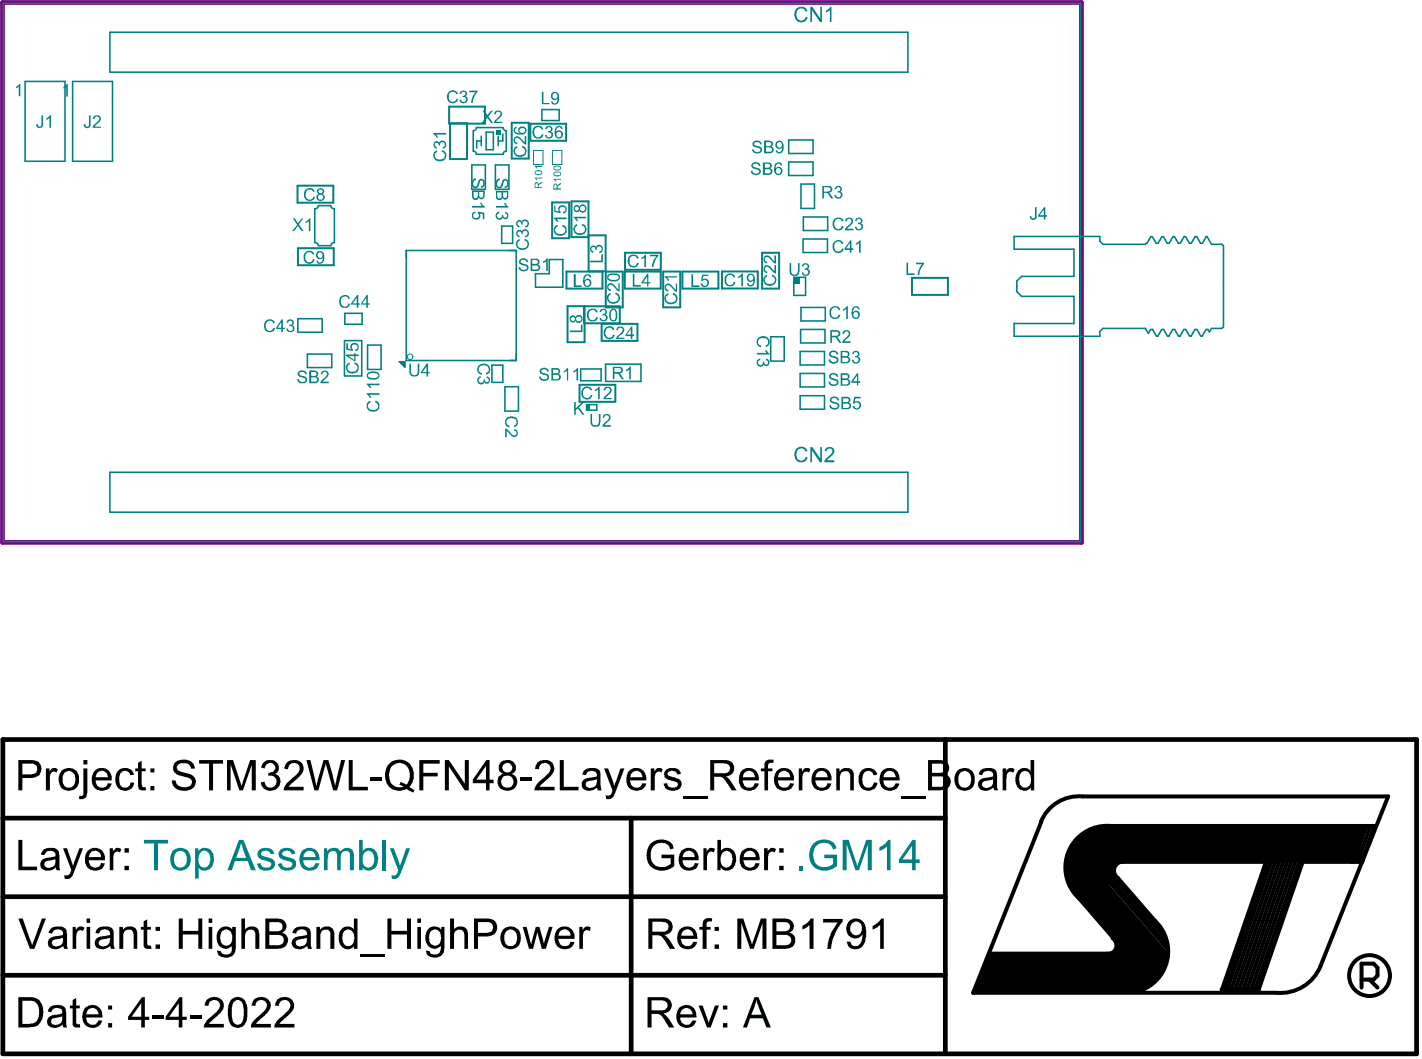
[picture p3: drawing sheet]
<svg xmlns="http://www.w3.org/2000/svg" width="301mm" height="224mm" viewBox="0 0 301 224" stroke-linecap="round" stroke-linejoin="round" font-family="sans-serif">
<g fill="#000">
<path d="M9.7 162.6h.8v.6a1.1 1.1 0 0 1 1.7-.5l-.2 .7a.88 .88 0 0 0-1-.1 .88 .88 0 0 0-.4 .9v3h-.9zM23.2 179.4h.7v.7a1.14 1.14 0 0 1 1.8-.5l-.3 .7a.97 .97 0 0 0-1.4 .8v3h-.8zM25.2 162.8a1.99 1.99 0 0 1 3.2 1.1l-.8 .1a1.21 1.21 0 0 0-1.4-.9 1.21 1.21 0 0 0-1 1.4 2.27 2.27 0 0 0 .7 2 1.14 1.14 0 0 0 1.7-1l.9 .1a2.05 2.05 0 0 1-2.4 1.7 2.05 2.05 0 0 1-1.7-2.4l.1-.7a1.69 1.69 0 0 1 .7-1.4zM29.2 161.4l.8-.5v1.7h.8v.5h-.8l.1 2.9a.47 .47 0 0 0 .2 .5 .47 .47 0 0 0 .5-.1l.1 .8a1.4 1.4 0 0 1-1.6-.5l-.1-3.6h-.6v-.5h.6zM36.9 161.5a2.96 2.96 0 0 1 4 0l.4 1.1h-.9a1.42 1.42 0 0 0-1.8-1.1 .88 .88 0 0 0-1.1 .5 .88 .88 0 0 0 .4 1.1l1.1 .3a2.98 2.98 0 0 1 2.4 1.4 1.91 1.91 0 0 1-1.6 2.4 2.69 2.69 0 0 1-3.4-1.6v-.5h.8a1.94 1.94 0 0 0 2.7 1.3 .98 .98 0 0 0 .7-1 .98 .98 0 0 0-.9-.9l-.8-.3a2.33 2.33 0 0 1-2.3-1.5v-.7zM42.1 160.8h5.1v.7h-2.1v5.7h-.9v-5.7h-2.1zM48 160.8h1.3l1.8 5.5 1.8-5.5h1.2v6.4h-.8v-5.4l-1.9 5.4h-.7l-1.9-5.5v5.5h-.8zM56.1 161a1.82 1.82 0 0 1 2.1 0 1.82 1.82 0 0 1 .6 2.1l-.6 .6a1.63 1.63 0 0 1 .9 2.6 2.2 2.2 0 0 1-3.4 .4v-.1a1.13 1.13 0 0 1-.5-1.1l.8-.2a1.27 1.27 0 0 0 1.4 1.3 1.27 1.27 0 0 0 1.1-1.6 1.27 1.27 0 0 0-1.8-.8l.2-.7a1.12 1.12 0 0 0 1.2-.6 1.12 1.12 0 0 0-.2-1.3 1.18 1.18 0 0 0-1.8 1l-.9-.2 .1-.2a1.35 1.35 0 0 1 .8-1.1zM60.7 161.3a2.32 2.32 0 0 1 3.4 .5 2.13 2.13 0 0 1-1 2.7l-1.5 1.3-.5 .6h3.2v.8h-4.3a3.2 3.2 0 0 1 1.7-2.5 3.2 3.2 0 0 0 1.7-2.2 1.23 1.23 0 0 0-1.3-1.1 1.23 1.23 0 0 0-1.1 1.3l-.8-.1v-.3zM64.8 160.8h.9l1.3 5.5 1.5-5.5h1l1.4 5.5 1.3-5.5h.8l-1.7 6.4h-.8l-1.6-5.7-1.5 5.7h-.9zM73.8 160.8h.8v5.6h3.2v.8h-4zM78.4 164.5h2.4v.8h-2.4z"/>
<path d="M88.7 160.8h4.3v.7h-3.4v2h3v.7h-3v3h-.9zM94.1 160.8h.9l3.4 5v-5h.8v6.4h-.8l-3.4-5.1v5.1h-.9zM110.2 164.5h2.3v.8h-2.3zM113.7 161.3l.5-.3a2.56 2.56 0 0 1 2.5 .2 .84 .84 0 0 1 .5 .8l.1 .3a2.99 2.99 0 0 1-1.5 2.5l-1.6 1.6h3.2v.8h-4.3a4.7 4.7 0 0 1 2.2-2.9l.2-.2a1.69 1.69 0 0 0 .8-2.1 1.26 1.26 0 0 0-1.4-.5 1.26 1.26 0 0 0-.8 1.2l-.9-.1 .2-.7zM118.5 160.8h.8v5.6h3.1v.8h-3.9zM127.8 162.6h.9l1.3 3.7 1.3-3.7h.8l-1.8 4.8a1.65 1.65 0 0 1-2 1.6l-.1-.8a1.01 1.01 0 0 0 1.4-1zM137.7 162.6h.8v.6a1.1 1.1 0 0 1 1.7-.5l-.2 .7a.95 .95 0 0 0-1.1 0 .95 .95 0 0 0-.3 1v2.8h-.9zM137.6 178.5a3.2 3.2 0 0 1 4.8 .3l.2 .6-.8 .3a1.71 1.71 0 0 0-2.1-1.4 2.19 2.19 0 0 0-2 2.1 2.6 2.6 0 0 0 1.3 2.8 2.87 2.87 0 0 0 2.9-.5v-1.2h-1.9v-.7h2.7v2.4a3.8 3.8 0 0 1-5.2 0 3.8 3.8 0 0 1 .1-4.7zM141 162.8a2.33 2.33 0 0 1 3 .4v.5l-.7 .1a1.11 1.11 0 0 0-1.8-.6 .58 .58 0 0 0-.1 .7 .58 .58 0 0 0 .6 .3l.4 .2a2.01 2.01 0 0 1 1.8 1.1 1.55 1.55 0 0 1-1.6 1.8h-.2a1.73 1.73 0 0 1-2-1.5l.8-.1a1.24 1.24 0 0 0 .9 .9 1.24 1.24 0 0 0 1.3-.4l.1-.1a.88 .88 0 0 0-1.1-.8 2.52 2.52 0 0 1-1.8-1.1v-.9zM144.5 168.4h5.2v.6h-5.2zM148.9 179.4h.6v.7a1.14 1.14 0 0 1 1.8-.5l-.3 .7a.97 .97 0 0 0-1.4 .8v3h-.7zM162 161l.5-.3h1.1v.8a.72 .72 0 0 0-.7 0 .72 .72 0 0 0-.4 .6v.5h1v.5h-1v4.1h-.7v-4.1h-.8v-.5h.8v-1.1z"/>
<path d="M161.7 179.4h.7v.6a1.1 1.1 0 0 1 1.7-.5l.1 .1-.2 .7a.98 .98 0 0 0-1.1 0 .98 .98 0 0 0-.4 1v2.8h-.8zM169 162.6h.7v.6a1.14 1.14 0 0 1 1.8-.5l-.3 .7a.91 .91 0 0 0-1-.1 .91 .91 0 0 0-.4 .9v3h-.8zM177 162.6h.6v.6a1.8 1.8 0 0 1 2.9-.1l.2 .5v3.6h-.8v-2.9a1.1 1.1 0 0 0-1.1-1.2 1.1 1.1 0 0 0-1.1 1.2v2.9h-.7zM182.5 162.8a2.12 2.12 0 0 1 3.1 .8v.3l-.8 .1a1.16 1.16 0 0 0-1.3-.9 1.16 1.16 0 0 0-1 1.3 1.71 1.71 0 0 0 1.1 2.2 1.13 1.13 0 0 0 1.3-1.1l.8 .1a1.96 1.96 0 0 1-1.8 1.7 1.96 1.96 0 0 1-2-1.4 3.1 3.1 0 0 1 .6-3.1zM190.6 168.4h5.2v.6h-5.2zM212.2 162.6h.7v.6a1.1 1.1 0 0 1 1.8-.5l-.2 .7a.93 .93 0 0 0-1.1 0 .93 .93 0 0 0-.4 1l-.1 2.8h-.7zM3.9 177.7h.8v5.6h3.2v.8h-4zM13.3 179.4h.9l1.3 3.8 1.3-3.8h.8l-1.8 4.8a2.49 2.49 0 0 1-1.4 1.7h-.7l-.1-.8a.89 .89 0 0 0 1.3-.7l.2-.3zM15.4 196.1h.6v.6a1.2 1.2 0 0 1 1.9-.5l-.3 .7a.84 .84 0 0 0-1 0 .84 .84 0 0 0-.4 .9l-.1 2.9h-.7zM25.2 196.1h.8v.6a1.76 1.76 0 0 1 3 .1v3.9h-.7v-2.9a1.1 1.1 0 0 0-1.1-1.2 1.1 1.1 0 0 0-1.1 1.2v2.9h-.9zM30.4 194.9l.8-.4v1.6h.7v.6h-.7v3.1l.3 .2h.4l.2 .7h-.3a1.03 1.03 0 0 1-1.4-1.1v-2.9h-.6v-.6h.6zM51.1 194.3h.7v2.3a1.87 1.87 0 0 1 2.9 .1l.2 .8v3.2h-.9v-2.9a1.04 1.04 0 0 0-.6-1.1 1.04 1.04 0 0 0-1.2 .3l-.4 .9v2.8h-.7z"/>
<path d="M67 196.1h.7v.6a1.72 1.72 0 0 1 2.9 0l.2 .6v3.4h-.9v-2.9a1.03 1.03 0 0 0-.8-1.2 1.03 1.03 0 0 0-1.2 .9l-.1 3.2h-.8zM95.2 194.3h.9v2.3a1.66 1.66 0 0 1 1.9-.5 1.66 1.66 0 0 1 1 1.7v2.9h-.7v-2.9a1.1 1.1 0 0 0-1.2-1.1 1.1 1.1 0 0 0-1 1.2v2.8h-.9zM122.6 196.1h.7v.6a1.14 1.14 0 0 1 1.7-.5l-.2 .7a.95 .95 0 0 0-1.1 0 .95 .95 0 0 0-.3 1v2.8h-.8zM149.3 194.3h1.4l-.1 .7a.72 .72 0 0 0-.7 0 .72 .72 0 0 0-.4 .6v.5h.9v.6h-.9v4h-.8v-4h-.7v-.6h.7l.1-1.2zM174.2 194.4h4.1l-.1 .7-.8 1.1-.8 1.6a2.03 2.03 0 0 0-.5 1.5l-.2 1.4h-.9l.2-.9a8.2 8.2 0 0 1 2.1-4.7h-3.1zM229.4 176l4.8-1.3h54v7.6h-51.6l-2.3 5.9-4 4.1-4.7-6.2v-5.5zM3.9 194.3h.9l2 5.7 2.1-5.7h.8l-2.4 6.4h-1zM15.4 211.5l.7-.4v1.6h.8v.6h-.8v2.7a.5 .5 0 0 0 .2 .6 .5 .5 0 0 0 .6 0l.1 .8h-.6a.96 .96 0 0 1-1-1.3v-2.8h-.6v-.6h.6zM32.3 214.6h2.4v.8h-2.4zM40.2 214.6h2.4v.8h-2.4zM37.8 194.3h.9v2.6h3.3v-2.6h.8v6.4h-.8v-3h-3.3v3h-.9zM43.9 211.4l.3-.2a1.94 1.94 0 0 1 2.5 .2 1.94 1.94 0 0 1 .2 2.5l-1 1.1-1.3 1.1-.4 .5h3.2v.8h-4.3a2.93 2.93 0 0 1 1.7-2.4l.1-.2a3.6 3.6 0 0 0 1.7-2.2 1.27 1.27 0 0 0-1.3-1.1 1.27 1.27 0 0 0-1.2 1.3l-.8-.1 .3-.9z"/>
<path d="M53.7 211.4a2.35 2.35 0 0 1 3.5 .7 3.2 3.2 0 0 1-1.5 3l-1.3 1.2-.2 .3h3.1v.8h-4.2a3.3 3.3 0 0 1 1.8-2.6l.1-.2a2.77 2.77 0 0 0 1.5-2.2 1.26 1.26 0 0 0-1.4-.9 1.26 1.26 0 0 0-1.1 1.3l-.8-.1zM58.8 211.4l.1-.1a2.59 2.59 0 0 1 3 .2 2.27 2.27 0 0 1-.8 3.1l-2 2h3.2v.8h-4.3v-.2a5.1 5.1 0 0 1 2.3-2.7l.2-.3a1.59 1.59 0 0 0 .5-2.4 1.25 1.25 0 0 0-1.3-.2 1.25 1.25 0 0 0-.7 1.2l-.8-.1 .1-.5zM76.2 201.9h5.2v.6h-5.2zM82 194.3h.8v2.6h3.3v-2.6h.9v6.4h-.9v-3h-3.3v3h-.8zM110.6 196.1h.9l.9 3.6 1-3.6h.8l.9 3.5 1.1-3.5h.7l-1.4 4.6h-.8l-1-3.5-.9 3.5h-.8zM147.8 212.7h.9l1.3 3.7 1.3-3.7h.8l-1.7 4.7h-.8zM156 194.3h1.3l1.9 5.5 1.8-5.5h1.2v6.4h-.8v-5.4l-1.9 5.4h-.8l-1.8-5.5v5.5h-.9zM169.8 195.8l.9-.5 .9-1h.6v6.4h-.9v-5.1l-.4 .5-1.1 .6zM184.7 195.9l1.1-.8 .7-.8h.5v6.4h-.7v-5.1l-.9 .7-.7 .4zM209.2 201.7h26.2l1.4-2.5 7.4 8.5-2.5 2.3h-35.8z"/>
<path d="M4.7 161.5v2.3h1.7a1.2 1.2 0 0 0 1.3-.6 1.2 1.2 0 0 0-.2-1.4l-.4-.3zM3.9 160.8h2.6a2.14 2.14 0 0 1 2.1 1.1 1.95 1.95 0 0 1-1.3 2.6l-2.6 .1v2.6h-.8z"/>
<path d="M13.9 163.2a2.33 2.33 0 0 0-.1 3.2 1.47 1.47 0 0 0 1.6-.1 1.47 1.47 0 0 0 .6-1.5 1.49 1.49 0 0 0-2.1-1.6zM13.3 162.8a2.3 2.3 0 0 1 2.6 .1 2.3 2.3 0 0 1 .8 2.4 2.18 2.18 0 0 1-2.5 1.9 2.18 2.18 0 0 1-1.8-2.5 2.86 2.86 0 0 1 .9-1.9z"/>
<path d="M17.6 160.8h.9v.9h-.9zM17.6 162.6h.9v4.8a1.33 1.33 0 0 1-1.2 1.7l-.6-.1 .1-.7a.58 .58 0 0 0 .7 0 .58 .58 0 0 0 .1-.8z"/>
<path d="M19.3 180.2l-.3 .4-.2 .7h2.6a1.27 1.27 0 0 0-.7-1.2 1.27 1.27 0 0 0-1.4 .1zM18.6 179.9a2.16 2.16 0 0 1 2.6-.3 2.16 2.16 0 0 1 1 2.4h-3.5a1.42 1.42 0 0 0 .9 1.4 1.42 1.42 0 0 0 1.6-.3l.2-.5h.8a2.15 2.15 0 0 1-3.6 1 3.1 3.1 0 0 1 0-3.7z"/>
<path d="M20.8 163.3l-.4 .4-.1 .7h2.6l-.1-.1a1.27 1.27 0 0 0-.7-1.1 1.27 1.27 0 0 0-1.3 .1zM20 163.1a2.16 2.16 0 0 1 2.6-.4 2.16 2.16 0 0 1 1 2.4h-3.4l.1 .1a1.3 1.3 0 0 0 1 1.4 1.3 1.3 0 0 0 1.5-.9l.8 .1a2.14 2.14 0 0 1-3.3 1.1 2.49 2.49 0 0 1-.8-2.7z"/>
<path d="M31.8 162.6h.9v.8h-.9zM31.8 166.3h.9v.9h-.9z"/>
<path d="M82.8 162.1v.1a3.2 3.2 0 0 0 .4 3.9 2.27 2.27 0 0 0 2.2 .2l-.9-.3 .3-.6 1.2 .6a3.1 3.1 0 0 0-.3-4.3 2.47 2.47 0 0 0-2.9 .4zM82.5 161.5l.2-.2a3.1 3.1 0 0 1 3.4-.2 3.1 3.1 0 0 1 1.5 3.2l-.3 1.3-.7 .9 1.1 .6-.2 .5-1.5-.7a3.1 3.1 0 0 1-3.4-.3 3.1 3.1 0 0 1-1-3.2l.2-1.1z"/>
<path d="M102.8 162l-2 2.9h2zM102.9 160.8h.7v4.1h.8v.8h-.8v1.5h-.8v-1.5h-2.7v-.8z"/>
<path d="M106.3 162.4a1.05 1.05 0 0 0 2.1 0 1.05 1.05 0 0 0-2.1 0zM106 165.4a1.3 1.3 0 0 0 2.6 0 1.3 1.3 0 0 0-2.6 0zM105.9 161.3a2.08 2.08 0 0 1 3.3 .7 1.46 1.46 0 0 1-1 1.7 1.23 1.23 0 0 1 1.1 .8 1.97 1.97 0 0 1-.4 2.2 1.97 1.97 0 0 1-2.1 .5 1.84 1.84 0 0 1-1.5-1.6 1.84 1.84 0 0 1 1-1.9h.2a1.56 1.56 0 0 1-.6-2.4z"/>
<path d="M124.2 165.3a.8 .8 0 0 0-.1 1.1 .8 .8 0 0 0 1 .2 1.19 1.19 0 0 0 1.2-1.4l-.1-.4zM123.4 163.1a2.85 2.85 0 0 1 3.5-.1l.2 .5v2.6l.2 1.1h-.8l-.1-.6a2.15 2.15 0 0 1-3.2-.1 1.37 1.37 0 0 1 1.4-1.9l1.6-.4a1.01 1.01 0 0 0-.4-1 1.01 1.01 0 0 0-1.1-.1l-.5 .3-.3 .6-.7-.2z"/>
<path d="M133.7 163.6l-.3 .8h2.5a1.28 1.28 0 0 0-.8-1.2 1.28 1.28 0 0 0-1.4 .4zM133.4 162.8a2.21 2.21 0 0 1 2.4 0 2.21 2.21 0 0 1 1 2.3l-3.5 .1a1.4 1.4 0 0 0 .8 1.3 1.4 1.4 0 0 0 1.5-.2l.3-.6 .9 .1a2.21 2.21 0 0 1-2.9 1.4 2.21 2.21 0 0 1-1.3-3 1.64 1.64 0 0 1 .8-1.4z"/>
<path d="M145 180.2l-.4 .4-.1 .7h2.6a1.35 1.35 0 0 0-2.1-1.1zM144.3 179.9a2.16 2.16 0 0 1 2.5-.3 2.16 2.16 0 0 1 1 2.4h-3.4a1.39 1.39 0 0 0 1 1.4 1.39 1.39 0 0 0 1.6-.7v-.1h.8a2.1 2.1 0 0 1-3.6 .9 2.92 2.92 0 0 1 .1-3.6z"/>
<path d="M151.1 161.5v2.1h1.9a1.16 1.16 0 0 0 1.4-1.5l-.6-.6zM150.3 160.8h2.9a1.75 1.75 0 0 1 2.1 1.5 1.75 1.75 0 0 1-1.7 1.9l.8 .7 1.5 2.3h-1.1l-.9-1.4a2.11 2.11 0 0 0-1.7-1.5h-1.1v2.9h-.8z"/>
<path d="M153 180.3l-.3 .2a3.1 3.1 0 0 0 0 2.5 1.22 1.22 0 0 0 1.5 .4 1.22 1.22 0 0 0 .7-1.3 1.57 1.57 0 0 0-1.2-2.2zM151.8 177.7h.8v2.2a1.78 1.78 0 0 1 1.9-.5 1.78 1.78 0 0 1 1.2 1.6 2.46 2.46 0 0 1-1.6 3.2l-1.1-.2-.5-.5v.6h-.7z"/>
<path d="M157.5 163.6l-.3 .8h2.5a1.28 1.28 0 0 0-.8-1.2 1.28 1.28 0 0 0-1.4 .4zM157.2 162.8a2.21 2.21 0 0 1 2.5 0 2.21 2.21 0 0 1 .9 2.3l-3.5 .1a1.44 1.44 0 0 0 2.2 1.2l.4-.7 .9 .1a2.21 2.21 0 0 1-2.9 1.4 2.21 2.21 0 0 1-1.2-3 1.64 1.64 0 0 1 .7-1.4z"/>
<path d="M157.9 180.2l-.4 .5-.1 .6h2.5a1.27 1.27 0 0 0-.6-1.2 1.27 1.27 0 0 0-1.4 .1zM157.4 179.7a2.2 2.2 0 0 1 2.4 0 2.2 2.2 0 0 1 1 2.3h-3.5a1.42 1.42 0 0 0 .8 1.4 1.42 1.42 0 0 0 1.6-.2l.2-.6h.9a2.21 2.21 0 0 1-3.8 .8 3.2 3.2 0 0 1 .2-3.5z"/>
<path d="M165.1 163.3l-.3 .4-.2 .7h2.7l-.1-.1a1.27 1.27 0 0 0-.7-1.1 1.27 1.27 0 0 0-1.4 .1zM164.4 163.1a2.16 2.16 0 0 1 2.6-.4 2.16 2.16 0 0 1 1 2.4h-3.4v.1a1.3 1.3 0 0 0 1.1 1.4 1.3 1.3 0 0 0 1.5-.9l.8 .1a2.14 2.14 0 0 1-3.4 1.1 2.49 2.49 0 0 1-.7-2.7z"/>
<path d="M172.9 163.5l-.3 .9h2.6l-.1-.1a1.27 1.27 0 0 0-.8-1.1 1.27 1.27 0 0 0-1.4 .3zM172.5 162.9a2.17 2.17 0 0 1 2.5-.1 2.17 2.17 0 0 1 1 2.3l-3.5 .1a1.48 1.48 0 0 0 2.2 1.2l.4-.7 .9 .1a2.11 2.11 0 0 1-3.4 1.1 2.39 2.39 0 0 1-.7-3z"/>
<path d="M187.3 163.5l-.4 .9h2.7a1.32 1.32 0 0 0-.9-1.2 1.32 1.32 0 0 0-1.4 .3zM186.7 163.1a2.22 2.22 0 0 1 2.5-.4 2.22 2.22 0 0 1 1.2 2.2v.2h-3.5a1.35 1.35 0 0 0 1.1 1.5 1.35 1.35 0 0 0 1.6-.9l.7 .1a1.52 1.52 0 0 1-.7 1.1 2.27 2.27 0 0 1-2.6 0 2.27 2.27 0 0 1-.8-2.5l.1-.8z"/>
<path d="M197.2 161.5v2h1.7a.99 .99 0 0 0 1.1-1.1 .99 .99 0 0 0-1.2-.9zM197.2 164.2v2.2h1.8a1.13 1.13 0 0 0 1.4-1.1 1.13 1.13 0 0 0-1.5-1.1zM196.4 160.8h2.4a1.76 1.76 0 0 1 2.1 1.7v.1a.95 .95 0 0 1-.6 1l-.3 .1a1.75 1.75 0 0 1 1.1 2.1 1.75 1.75 0 0 1-1.8 1.3l-2.9 .1z"/>
<path d="M203.5 163.2a2.33 2.33 0 0 0-.1 3.2 1.47 1.47 0 0 0 1.6-.1 1.47 1.47 0 0 0 .5-1.5 1.49 1.49 0 0 0-2-1.6zM202.8 162.8a2.3 2.3 0 0 1 2.6 .1 2.3 2.3 0 0 1 .9 2.4 2.18 2.18 0 0 1-2.5 1.9 2.18 2.18 0 0 1-1.8-2.5 2.86 2.86 0 0 1 .8-1.9z"/>
<path d="M208.1 165.3a.76 .76 0 0 0-.2 .9 .76 .76 0 0 0 .8 .5 1.42 1.42 0 0 0 1.5-1.9zM207.5 163a3 3 0 0 1 3.1-.2l.2 .3 .2 .5v3.1l.2 .5h-.8l-.2-.6a2.14 2.14 0 0 1-3 .1 1.38 1.38 0 0 1 0-1.5 1.38 1.38 0 0 1 1.3-.6l1.3-.3a.5 .5 0 0 0 .3-.8 1.27 1.27 0 0 0-2.2 .5l-.8-.2z"/>
<path d="M215.5 163a1.8 1.8 0 0 1 2.6 .1v-2.3h.7v6.4h-.6v-.6a1.89 1.89 0 0 1-2.2 .5 1.89 1.89 0 0 1-1.1-1.9l.1-1.1zM216.1 163.4a2.32 2.32 0 0 0 .5 3.2 1.42 1.42 0 0 0 1.6-1.8v-.1a1.47 1.47 0 0 0-1.4-1.6z"/>
<path d="M9.5 182.3a.88 .88 0 0 0 .2 1.1 .88 .88 0 0 0 1.1 .1 1.33 1.33 0 0 0 .9-1.8zM9.2 179.8a2.91 2.91 0 0 1 2.9-.1l.4 .6 .1 3.4 .1 .4h-.7l-.2-.6a2.15 2.15 0 0 1-3.2-.1 1.47 1.47 0 0 1 1.6-1.9l1.4-.3a.7 .7 0 0 0 .1-.7 .7 .7 0 0 0-.6-.5h-1.1l-.3 .3-.2 .6-.8-.1v-.3z"/>
<path d="M11.1 198.9a.86 .86 0 0 0 .2 1.1 .86 .86 0 0 0 1 .1 1.33 1.33 0 0 0 1-1.7zM11 196.2a2.52 2.52 0 0 1 3 .5l.2 .8v2.8l.2 .4h-.8l-.2-.6a2.15 2.15 0 0 1-3.2-.1 1.56 1.56 0 0 1 1.6-2l1.4-.2a.7 .7 0 0 0 .1-.7 .7 .7 0 0 0-.6-.4l-.5-.1a1.11 1.11 0 0 0-1.1 .9l-.8-.2 .3-.6z"/>
<path d="M18.3 194.3h.8v.9h-.8zM18.3 196.1h.8v4.6h-.8z"/>
<path d="M21.2 198.9a.77 .77 0 0 0-.2 .9 .77 .77 0 0 0 .9 .4 1.44 1.44 0 0 0 1.4-1.5l-.1-.3zM20.7 196.4a3.1 3.1 0 0 1 3.1 0l.3 .6v1.8a3.1 3.1 0 0 0 .2 1.9h-.8l-.2-.6a2.13 2.13 0 0 1-3 .1 1.37 1.37 0 0 1-.1-1.4 1.37 1.37 0 0 1 1.3-.7l1.4-.3a.46 .46 0 0 0 .4-.3 .46 .46 0 0 0-.2-.5 1.25 1.25 0 0 0-2.1 .3l-.1 .2-.7-.2z"/>
<path d="M26.3 179.4h1v1h-1zM26.3 183.2h1v.9h-1z"/>
<path d="M32.9 196.1h1v.8h-1zM32.9 199.8h1v.9h-1z"/>
<path d="M44.2 194.3h.7v.9h-.7zM44.2 196.1h.7v4.6h-.7z"/>
<path d="M46.9 197a2.33 2.33 0 0 0 .3 2.8 1.31 1.31 0 0 0 1.5-.1 1.31 1.31 0 0 0 .4-1.4 1.31 1.31 0 0 0-1.6-1.6zM46.4 196.5a1.82 1.82 0 0 1 2.7 .2v-.6h.8v3.9a2.17 2.17 0 0 1-1 2.3 2.17 2.17 0 0 1-2.8-.6l-.2-.6 .8 .1a1.3 1.3 0 0 0 1.7 .6 1.3 1.3 0 0 0 .7-1.7 1.81 1.81 0 0 1-2 .5 1.81 1.81 0 0 1-1.2-1.6 3.1 3.1 0 0 1 .5-2.5z"/>
<path d="M57 195.1v1.9h1.5a1.01 1.01 0 0 0 1.2-.6 1.01 1.01 0 0 0-.4-1.3zM57 197.8v2.2h1.8a1.12 1.12 0 0 0 1.2-1.2 1.12 1.12 0 0 0-1.3-1zM56.1 194.3h2.5a1.76 1.76 0 0 1 2 1.7l-.1 .4a1.08 1.08 0 0 1-.8 .9 1.78 1.78 0 0 1 1.2 2 1.78 1.78 0 0 1-2 1.4h-2.8z"/>
<path d="M62.8 198.9a.76 .76 0 0 0 0 1 .76 .76 0 0 0 .9 .2 1.3 1.3 0 0 0 1.2-1.7zM62.4 196.4a3 3 0 0 1 3-.1l.4 .8v3l.2 .6h-.8l-.2-.6a2.14 2.14 0 0 1-3 .1 1.37 1.37 0 0 1-.1-1.4 1.37 1.37 0 0 1 1.3-.7l.9-.2a.74 .74 0 0 0 .9-.4 1.19 1.19 0 0 0-1.9-.7l-.4 .4-.1 .3-.7-.2z"/>
<path d="M88.3 194.3h.8v.9h-.8zM88.3 196.1h.8v4.6h-.8z"/>
<path d="M91.2 196.9v.1a2.32 2.32 0 0 0 .1 2.8 1.28 1.28 0 0 0 1.4 .1 1.28 1.28 0 0 0 .6-1.3 1.46 1.46 0 0 0-1.5-1.9zM90.6 196.5a1.92 1.92 0 0 1 2.8 .2v-.6h.7v3.9a2.17 2.17 0 0 1-1.1 2.3 2.2 2.2 0 0 1-2.7-.6l-.1-.6 .7 .2a1.29 1.29 0 0 0 1.6 .5 1.29 1.29 0 0 0 .8-1.4v-.3a1.87 1.87 0 0 1-2 .5 1.87 1.87 0 0 1-1.2-1.6 3.5 3.5 0 0 1 .5-2.5z"/>
<path d="M101.1 195.1v2.2h1.9a1.15 1.15 0 0 0 1.3-1.1 1.15 1.15 0 0 0-1.3-1.1zM100.3 194.3h2.6a1.99 1.99 0 0 1 2.2 1.3 1.91 1.91 0 0 1-2 2.5h-2v2.6h-.8z"/>
<path d="M107 197.2v.1a2.48 2.48 0 0 0 .3 2.7 1.49 1.49 0 0 0 1.6-.2 1.49 1.49 0 0 0 .5-1.5 1.38 1.38 0 0 0-.8-1.5 1.38 1.38 0 0 0-1.6 .4zM106.6 196.4a2.19 2.19 0 0 1 3.4 .9 2.52 2.52 0 0 1-1.3 3.4 2.18 2.18 0 0 1-2.8-2.3l.1-1.1z"/>
<path d="M118.7 196.8l-.4 .5-.1 .6h2.5a1.27 1.27 0 0 0-.6-1.2 1.27 1.27 0 0 0-1.4 .1zM118.1 196.4a2.19 2.19 0 0 1 2.5-.1 2.19 2.19 0 0 1 1 2.3l-3.5 .1a1.44 1.44 0 0 0 2.2 1.3l.4-.8 .9 .1a2.15 2.15 0 0 1-3.7 .7 2.95 2.95 0 0 1 .2-3.6z"/>
<path d="M138 195v2.1h2a1.05 1.05 0 0 0 1.4-.8 1.05 1.05 0 0 0-1.1-1.2zM137.2 194.3h3a1.75 1.75 0 0 1 2.1 1.5 1.75 1.75 0 0 1-1.7 2l.8 .6 1.5 2.3h-1.1l-.9-1.3a2.51 2.51 0 0 0-1.5-1.6h-1.4v2.9h-.8z"/>
<path d="M144.5 197l-.4 .9h2.6a1.32 1.32 0 0 0-.8-1.2 1.32 1.32 0 0 0-1.4 .3zM144 196.4a2.19 2.19 0 0 1 2.5-.2 2.19 2.19 0 0 1 1.1 2.2v.2h-3.5a1.35 1.35 0 0 0 1.1 1.5 1.35 1.35 0 0 0 1.5-.9l.8 .1a1.52 1.52 0 0 1-.7 1.2 2.27 2.27 0 0 1-2.6-.1 2.27 2.27 0 0 1-.8-2.5l.1-.7z"/>
<path d="M151.2 196.1h.9v.8h-.9zM151.2 199.8h.9v.9h-.9z"/>
<path d="M164.9 179.4h.9v1h-.9zM164.9 183.2h.9v.9h-.9z"/>
<path d="M164.3 195.1v1.9h1.6a.97 .97 0 0 0 1.2-.6 .97 .97 0 0 0-.6-1.3zM164.3 197.8v2.2h2a1.1 1.1 0 0 0 1.1-1.2 1.1 1.1 0 0 0-1.2-1zM163.5 194.3h2.5a1.72 1.72 0 0 1 1.8 2.4l-.7 .6a1.78 1.78 0 0 1 1.2 2 1.78 1.78 0 0 1-2 1.4h-2.8z"/>
<path d="M180.3 195.3a1.5 1.5 0 0 0-.3 1.6 1.5 1.5 0 0 0 1.4 .9 1.57 1.57 0 0 0 1-1.2 1.57 1.57 0 0 0-.7-1.5 1.41 1.41 0 0 0-1.4 .2zM179.8 194.6a2.2 2.2 0 0 1 3.4 2l.1 .9a3.3 3.3 0 0 1-1.6 3.2 1.88 1.88 0 0 1-2.5-1.5h.7a1.21 1.21 0 0 0 1.2 .9 1.21 1.21 0 0 0 1.2-1l.2-1.4a1.93 1.93 0 0 1-2.4 .6 1.93 1.93 0 0 1-.9-2.4v-.4z"/>
<path d="M4.7 211.7v4.9h1.5a1.99 1.99 0 0 0 2.1-2 2.47 2.47 0 0 0-1.2-2.8zM3.9 210.9h2.4a2.61 2.61 0 0 1 2.8 2.3 3.6 3.6 0 0 1-1.2 3.7l-.8 .4-3.2 .1z"/>
<path d="M11 215.6a.8 .8 0 0 0 0 1 .8 .8 0 0 0 1 .2 1.22 1.22 0 0 0 1.1-1.8zM10.5 213.1a2.44 2.44 0 0 1 3.3 .1l.2 .9v2.7l.2 .6h-.8l-.1-.6a2.15 2.15 0 0 1-3.3-.1 1.62 1.62 0 0 1 2-2.1l1.1-.2a.8 .8 0 0 0-.1-.9 .8 .8 0 0 0-.8-.3h-.5a1.05 1.05 0 0 0-.8 .9l-.8-.1z"/>
<path d="M18.6 213.6l-.4 1h2.7a1.31 1.31 0 0 0-.9-1.3 1.31 1.31 0 0 0-1.4 .3zM18.2 213a2.22 2.22 0 0 1 2.4-.1 2.22 2.22 0 0 1 1.1 2.3h-3.5a1.35 1.35 0 0 0 1.1 1.5 1.35 1.35 0 0 0 1.6-.9l.7 .1a2.16 2.16 0 0 1-2.5 1.5 2.16 2.16 0 0 1-1.7-2.3l.2-1.3z"/>
<path d="M22.9 212.7h.8v.9h-.8zM22.9 216.4h.8v1h-.8z"/>
<path d="M29.9 212.2l-2 2.9h2zM30.1 210.9h.5v4.2h1v.6h-1v1.7h-.7v-1.7h-2.8v-.6z"/>
<path d="M37.8 212.2l-2 2.9h2zM38 210.9h.6v4.2h.9v.6h-.9v1.7h-.8v-1.7h-2.8v-.6z"/>
<path d="M49.4 212v.1a5.6 5.6 0 0 0-.3 2.9v.4a1.16 1.16 0 0 0 .7 1.2 1.16 1.16 0 0 0 1.4-.3 5.6 5.6 0 0 0-.1-4.4l-.1-.1a1.07 1.07 0 0 0-1.6 .2zM49.1 211.3a1.97 1.97 0 0 1 3.2 1.5v1a3.6 3.6 0 0 1-1 3.4 1.94 1.94 0 0 1-2.9-1.6 5.4 5.4 0 0 1 .4-4z"/>
<path d="M72.5 196.2a1.77 1.77 0 0 1 2.4 .4v-2.3h.8v6.4h-.8v-.6a1.71 1.71 0 0 1-1.7 .7 1.71 1.71 0 0 1-1.3-1.4 3.1 3.1 0 0 1 .6-3.2zM72.8 197l-.1 .2a2.41 2.41 0 0 0 .5 2.8 1.32 1.32 0 0 0 1.8-1.4v-.2a1.61 1.61 0 0 0-1.4-1.8z"/>
<path d="M137.9 211.6v2.1h1.9a1.11 1.11 0 0 0 1.5-1 1.11 1.11 0 0 0-1.4-1.1zM137 210.9h3a1.76 1.76 0 0 1 1.9 .8 1.76 1.76 0 0 1-.1 2l-.7 .5-.8 .2 .5 .2 .5 .6 1.4 2.2h-1.1l-.9-1.6a2.13 2.13 0 0 0-1.6-1.3h-1.2v2.9h-.9z"/>
<path d="M144.3 213.6l-.3 1h2.6a1.34 1.34 0 0 0-.9-1.3 1.34 1.34 0 0 0-1.4 .3zM143.9 213a2.21 2.21 0 0 1 2.4-.1 2.21 2.21 0 0 1 1.1 2.2l-.1 .1h-3.3a1.34 1.34 0 0 0 .6 1.4 1.34 1.34 0 0 0 1.5-.1l.5-.7 .7 .1a2.16 2.16 0 0 1-2.3 1.5 2.16 2.16 0 0 1-1.9-2 3.3 3.3 0 0 1 .8-2.4z"/>
<path d="M153 212.7h.9v.9h-.9zM153 216.4h.9v1h-.9z"/>
<path d="M160 211.7l-.3 1.1-.7 1.8h2.2l-1-2.8-.1-.2zM159.7 210.9h.8l2.6 6.5h-.9l-.8-2h-2.7l-.6 2h-.9z"/>
<circle cx="231.7" cy="205.1" r=".84"/>
</g>
<path d="M.6 156.4h299.2v66.5h-299.2zM200 156.4v66.5M.6 173.1h199.4M133.6 173.1v49.8M.6 189.7h199.4M.6 206.3h199.4M258.6 209.3h7.8" fill="none" stroke="#000" stroke-width="1"/>
<g fill="none" stroke="#000" stroke-width=".84">
<path d="M220.3 173.9a8.7 8.7 0 0 1 8.8-5.4h64.7l-14.3 35.8M220.4 173.8l-14.5 36.2h64.3a9.1 9.1 0 0 0 9.3-5.7M228.9 177.8l17.6 20.4M229.1 179.3l17.7 20.3M288.5 174.7l-2.5 7.6M289.1 174.7l-2.5 7.6M289.9 174.7l-2.5 7.6M226.2 186.9l18 20.8M227 186l17.6 20.4M227 186.9l17.6 20.3M227.3 182.3h43.2M227.4 185.6l17.7 20.3"/>
<path d="M227.9 185.2l17.6 20.3M228.3 184.8l17.6 20.3M228.7 184.3l17.6 20.4M229.1 182.2l17.7 20.4M229.1 183.1l17.7 20.3M229.1 183.9l17.5 20.2M229.5 180.5l17.7 20.4M229.5 181.8l17.7 20.4M235.4 198.5a1.81 1.81 0 0 1 .7 2.2 1.81 1.81 0 0 1-2 1.1M237.7 182.3a1.89 1.89 0 0 0-1.9 1.2 1.89 1.89 0 0 0 .7 2.2l7.9 9.1a8.8 8.8 0 0 1-3.6 14.9M268.2 181.5l-9.6 27.8M268.9 181.5l-9.6 27.7"/>
<path d="M269.3 181.5l-9.5 27.7M270.1 181.5l-9.5 27.7M271 181.5l-9.6 27.7M271.8 181.5l-9.5 27.7M272.7 181.5l-9.6 27.7M273.5 181.5l-9.5 27.7M274.4 181.5l-9.6 27.7M275.2 181.5l-9.5 27.7M276 181.5l-9.6 27.8M276 182.3h12.2M288.3 182.3l2.5-7.6h-55.7a8.8 8.8 0 0 0-8.9 5.2 8.8 8.8 0 0 0 2.1 10.1l10.2 11.7h-29.3M288.1 207.2h2.6l.8-.8v-1.7l-.8-.9h-2.6v5.1"/>
<path d="M289.8 207.2l1.7 1.7"/>
<circle cx="289.8" cy="206.4" r="4.3"/>
</g>
<path d="M.5 .5h228.4v114.2h-228.4z" fill="none" stroke="#800080" stroke-width="1"/>
<g fill="none" stroke="#008080" stroke-width=".33">
<path d="M.7 .7h228v113.9h-228zM5.3 17.2h8.5v16.9h-8.5zM15.4 17.2h8.4v16.9h-8.4zM23.3 6.8h168.8v8.5h-168.8zM99.8 34.9h2.9v5.1h-2.9zM100.1 27.7v4.3M100.8 27h5.7M100.8 32.6h5.7M101.8 28.8v2M101.8 29.8h-.9v1.5M102.9 28h1.5v3.7h-1.5zM104.8 34.9h2.9v5.1h-2.9z"/>
<path d="M105.4 28.8v2M106.4 28.3v1.5h-1M107.1 27.7v4.3M114.7 23.2h3.6v2.3h-3.6zM166.9 34.3h5.2v2.8h-5.2zM166.9 29.6h5.2v2.9h-5.2zM169.5 38.9h2.9v5.2h-2.9zM66.6 44.2v7.1M67.4 52h2.6M67.4 43.5h2.6M70.8 44.2v7.1M86 53h23.2v23.3h-23.2z"/>
<path d="M106.2 47.8h2.3v3.7h-2.3zM168 58.7h2.5v3.8h-2.5zM170 50.6h5.1v2.8h-5.1zM170 45.9h5.2v2.9h-5.2zM243.8 50.1h-.3l-.8 1.4h-.2l-.1 .2h-9l-.7-.7v-1h-18.1v2.7h12.7v5.8h-11.1l-1 1v2.2l1 1h11.1v5.7h-12.7v2.7h18.1v-1l.7-.6h9l.6 1 .5-.8h.4l.8 1.4M243.9 50.1l.8 1.4h.4M246.2 50.1h-.3l-.8 1.4M248.5 50.1h-.3l-.8 1.4h-.4l-.8-1.4M250.9 50.1h-.3l-.8 1.4h-.5l-.7-1.4M250.9 50.1l.8 1.4h.4M253.2 50.1h-.3l-.8 1.4M253.2 50.1l.8 1.4h.5l.8-1.4h.1l1 1.6h2.2l.3 .3v17.1l-.3 .4h-2.2l-.5 .7-.3-.5h-.4l-.8 1.4h-.3"/>
<path d="M63 67.4h5.2v2.9h-5.2zM65 74.9h5.2v2.9h-5.2zM72.9 72h3.7v7.5h-3.7zM73 66.3h3.6v2.3h-3.6zM77.8 73h2.8v5.2h-2.8zM104.1 77.2h2.3v3.7h-2.3zM113.3 60.8v-2.9l2.9-.1v-2.9h2.9v5.9h-5.8M122.9 78h4.3v2.5h-4.3zM128.2 77h7.4v3.7h-7.4zM163.1 71.2h2.8v5.2h-2.8zM169.3 74.3h5.2v2.9h-5.2zM169.3 79h5.2v2.9h-5.2z"/>
<path d="M169.4 69.7h5.2v2.8h-5.2zM169.5 65h5.2v2.9h-5.2zM245.8 69.7h.4M245.8 69.7l-.8 1.4h-.3M246.2 69.7l.8 1.4M249.4 71.1l-.8-1.4h-.4l-.8 1.4h-.3M251.7 71.1l-.8-1.4h-.4l-.8 1.4h-.3M252.9 69.7h.4M252.9 69.7l-.9 1.4h-.2M253.3 69.7l.8 1.4M23.3 99.9h168.8v8.4h-168.8zM106.8 81.8h2.9v5.2h-2.9z"/>
<path d="M124.1 85.6h2.2v1.2h-2.2zM169.3 83.7h5.2v2.9h-5.2z"/>
</g>
<g fill="none" stroke="#008080" stroke-width=".42">
<path d="M63 39.3h7.5v3.6h-7.5zM95 22.6h7.6v3.6h-7.6zM95.2 26.1h3.6v7.6h-3.6zM108.3 26h3.6v7.5h-3.6zM112.2 26.2h7.6v3.6h-7.6zM63.1 52.5h7.5v3.6h-7.5zM116.8 42.8h3.6v7.6h-3.6zM119.9 57.4h7.6v3.6h-7.6zM124.6 49.8h3.6v7.6h-3.6l-.1-14.8h-3.6v7.6h3.6M128.2 57.5h3.6v7.5h-3.6zM132.2 57.4h7.6v3.6h-7.6zM132.3 53.5h7.5v3.6h-7.5z"/>
<path d="M140.3 57.4h3.6v7.6h-3.6zM144.4 57.4h7.6v3.6h-7.6zM152.8 57.4h7.6v3.6h-7.6zM161.3 53.5h3.6v7.5h-3.6zM193 58.8h7.6v3.6h-7.6zM120.1 64.8h3.6v7.6h-3.6zM123.6 64.8h7.6v3.6h-7.6zM127.3 68.5h7.6v3.6h-7.6zM122.6 81.4h7.6v3.6h-7.6z"/>
</g>
<path d="M112.9 31.8h2v3h-2zM116.9 31.8h2v3h-2zM84.4 76.5h1.3v1.2zM84.4 76.5l1.2 1.1v-1M85 76.6l.7 .6M85.4 76.6v.3v-.3h-.2l.5 1M85.4 76.5v1M85.5 76.5v1M85.7 76.6h-1.1l.9 .8-.8-.9 .9 .8" fill="none" stroke="#008080" stroke-width=".21"/>
<path d="M124.1 85.6h.7v1.2h-.7z" fill-rule="evenodd" fill="#008080"/>
<g fill="#008080">
<path d="M169.1 183.2h.9v.9h-.9z"/>
<path d="M172.1 178.5a3.3 3.3 0 0 1 4.5 0l.5 .9-.8 .3a1.96 1.96 0 0 0-2.5-1.4 2.59 2.59 0 0 0-1.6 3.5 2.34 2.34 0 0 0 3.8 1.2l.3-.3v-1.2h-1.9v-.7h2.7v2.4a3.7 3.7 0 0 1-5.1 0 3.8 3.8 0 0 1 .1-4.7z"/>
<path d="M178.3 177.7h1.3l1.8 5.5 1.9-5.5h1.2v6.4h-.9v-5.4l-1.8 5.4h-.8l-1.8-5.5v5.5h-.9z"/>
<path d="M186.1 179.3a4.7 4.7 0 0 0 1.8-1.6h.6v6.4h-.8v-5l-1.6 .9z"/>
<path d="M30.5 177.7h5v.7h-2.1v5.7h-.8v-5.7h-2.1z"/>
<path d="M54.9 179.8l.1-.2a2.07 2.07 0 0 1 3 .9v.1l-.8 .1a1.08 1.08 0 0 0-.9-.8 1.08 1.08 0 0 0-1.1 .7 1.51 1.51 0 0 0 1.3 .7l.2 .1a1.48 1.48 0 0 1 1.5 1.2 1.43 1.43 0 0 1-1.6 1.6 1.79 1.79 0 0 1-2.2-1.5l.7-.1a1.17 1.17 0 0 0 1.1 1 1.17 1.17 0 0 0 1.2-.9l-.3-.4-.9-.2a1.88 1.88 0 0 1-1.7-1.3v-.6z"/>
<path d="M59.4 179.7l.1-.1a2.07 2.07 0 0 1 3 .9v.1l-.8 .1a1.08 1.08 0 0 0-1-.8 1.08 1.08 0 0 0-1 .7 1.51 1.51 0 0 0 1.3 .7 1.89 1.89 0 0 1 1.6 1.3 1.57 1.57 0 0 1-1.6 1.6 1.76 1.76 0 0 1-2.2-1.5l.8-.1a1.17 1.17 0 0 0 1.1 1 1.17 1.17 0 0 0 1.2-.9l-.3-.4-.6-.2a2.85 2.85 0 0 1-1.9-.8 1.25 1.25 0 0 1 .3-1.6z"/>
<path d="M68.6 179.4h.6v.7a1.64 1.64 0 0 1 2.7-.2l.1 .2a1.53 1.53 0 0 1 1.8-.7 1.53 1.53 0 0 1 1.1 1.5v3.2h-.9v-3a.9 .9 0 0 0-.4-1 .9 .9 0 0 0-1.2 .3l-.3 .7v3h-.8v-3.1a.93 .93 0 0 0-.8-1 .93 .93 0 0 0-1 .9l-.2 .7v2.5h-.7z"/>
<path d="M81 177.7h.7v6.4h-.7z"/>
<path d="M82.5 179.4h.8l1.4 3.8 1.3-3.8h.8l-1.9 5a1.89 1.89 0 0 1-1.3 1.5h-.7l-.1-.8a.98 .98 0 0 0 1.1-.1 .98 .98 0 0 0 .4-.9z"/>
<path d="M113.1 37.6h1.6v.2h-1.2l.2 .3a.3 .3 0 0 1-.3-.1 .3 .3 0 0 1-.1-.2z"/>
<path d="M113.1 35h1.6v.3h-1.2l.2 .3h-.2z"/>
<path d="M117.1 37.8h1.6v.2h-1.3l.3 .3-.2 .1z"/>
<path d="M168.6 94.8a1.4 1.4 0 0 1 2.3 .6l-.4 .1a1.03 1.03 0 0 0-1.3-.6 1.03 1.03 0 0 0-.7 1.3 1.02 1.02 0 0 0 .7 1.1 1.02 1.02 0 0 0 1.3-.5v-.2l.4 .3a1.45 1.45 0 0 1-1.7 .8 1.45 1.45 0 0 1-1.1-1.6l.2-.8z"/>
<path d="M171.5 94.6h.4l1.7 2.4v-2.4h.3v3.2h-.4l-1.7-2.5v2.5h-.3z"/>
<path d="M174.9 94.7a1.04 1.04 0 0 1 1.2 0 1.04 1.04 0 0 1 .4 1.1l-.3 .5-1.2 1 1.5 .1v.4h-2.1a3.7 3.7 0 0 1 1.6-1.9 .61 .61 0 0 0-.2-1 .61 .61 0 0 0-.9 .6l-.4-.1z"/>
<path d="M168.6 1.8a1.4 1.4 0 0 1 2.3 .6l-.4 .1a1.01 1.01 0 0 0-1.2-.7 1.01 1.01 0 0 0-.8 1.2 1.17 1.17 0 0 0 1.2 1.3l.5-.2 .3-.5h.4a1.42 1.42 0 0 1-1.7 1.1 1.42 1.42 0 0 1-1.1-1.7l.2-.8z"/>
<path d="M171.5 1.4h.4l1.7 2.6v-2.6h.3v3.3h-.4l-1.7-2.6v2.6h-.3z"/>
<path d="M174.9 2.2l.6-.3 .2-.5h.3v3.3h-.4v-2.5l-.8 .4z"/>
<path d="M95.2 19.3a1.23 1.23 0 0 1 1.7 .5l-.4 .1a.82 .82 0 0 0-1.1-.5 .82 .82 0 0 0-.4 1.1 .82 .82 0 0 0 .6 1 .82 .82 0 0 0 1-.6h.3a1.21 1.21 0 0 1-1.4 1 1.21 1.21 0 0 1-.9-1.5l.1-.7z"/>
<path d="M97.5 19.3a.78 .78 0 0 1 .9-.1 .78 .78 0 0 1 .4 .7l-.4 .5a.79 .79 0 0 1 .5 .9 .79 .79 0 0 1-.9 .6l-.6-.4-.1-.4 .3-.1a.51 .51 0 0 0 .6 .5 .51 .51 0 0 0 .4-.6 .51 .51 0 0 0-.7-.4v-.2a.44 .44 0 0 0 .6-.4 .44 .44 0 0 0-.4-.5 .44 .44 0 0 0-.5 .4h-.3z"/>
<path d="M99.3 19.2h1.8v.2l-.7 1-.3 1.4h-.4l.1-.9 .4-.9 .4-.5h-1.3z"/>
<path d="M113.1 26.8a1.39 1.39 0 0 1 1.7 .2l.2 .4h-.3a.87 .87 0 0 0-1.2-.4 .87 .87 0 0 0-.4 1.1 .81 .81 0 0 0 .6 .9 .81 .81 0 0 0 1-.6l.3 .1a1.16 1.16 0 0 1-1.3 .8 1.16 1.16 0 0 1-1-1.1v-.8z"/>
<path d="M115.6 26.8a.84 .84 0 0 1 1.3 .5v.3l-.3 .2a.84 .84 0 0 1 0 1.4 .84 .84 0 0 1-1.3-.7h.4a.52 .52 0 0 0 .6 .5 .52 .52 0 0 0 .4-.7 .52 .52 0 0 0-.8-.3l.1-.2a.5 .5 0 0 0 .5-.3 .5 .5 0 0 0-.1-.6h-.3l-.4 .5-.4-.1z"/>
<path d="M64.7 40.1a1.19 1.19 0 0 1 1.9 .4l-.3 .1a.84 .84 0 0 0-1.1-.5 .84 .84 0 0 0-.5 1 .84 .84 0 0 0 .5 1.1 .84 .84 0 0 0 1.1-.6h.4a1.26 1.26 0 0 1-1.6 .8 1.26 1.26 0 0 1-.8-1.6z"/>
<path d="M64.4 53.5a1.2 1.2 0 0 1 2.1 .3l-.3 .1a.84 .84 0 0 0-1-.5 .84 .84 0 0 0-.6 1 .83 .83 0 0 0 .6 1 .83 .83 0 0 0 1-.6l.4 .1a1.23 1.23 0 0 1-1.5 .8 1.23 1.23 0 0 1-.8-1.5z"/>
<path d="M123.2 82.2a1.2 1.2 0 0 1 2.1 .3l-.3 .1a.86 .86 0 0 0-1.1-.5 .86 .86 0 0 0-.5 1.1 .86 .86 0 0 0 .6 1 .86 .86 0 0 0 1-.7l.4 .1a1.24 1.24 0 0 1-1.6 .8 1.24 1.24 0 0 1-.8-1.6z"/>
<path d="M125.9 82.4l.4-.2 .3-.4h.3v2.6h-.3v-2l-.5 .4h-.2z"/>
<path d="M127.9 82a.87 .87 0 0 1 1.2-.1 .87 .87 0 0 1 .2 1.2l-1 .8-.1 .3h1.2v.2h-1.7l.2-.5 .4-.3a1.26 1.26 0 0 0 .7-1.4 .52 .52 0 0 0-.6-.1 .52 .52 0 0 0-.3 .5h-.4z"/>
<path d="M117.5 47.8l.5-.3v.5a.82 .82 0 0 0-.5 1 .82 .82 0 0 0 1.1 .5 .82 .82 0 0 0 1-.6 .82 .82 0 0 0-.6-1v-.4a1.22 1.22 0 0 1 .8 1.6 1.22 1.22 0 0 1-1.6 .7 1.17 1.17 0 0 1-1-.8 1.17 1.17 0 0 1 .3-1.2z"/>
<path d="M117.2 46h2.7v.4h-2.1l.4 .6h-.3z"/>
<path d="M117.3 43.5h.2v1.1l.8 .2a.88 .88 0 0 1 .1-1.2 .88 .88 0 0 1 1.2 0 .92 .92 0 0 1 .3 .9 .92 .92 0 0 1-.7 .7l-.1-.4a.58 .58 0 0 0 .4-.9 .58 .58 0 0 0-1 .1v.1a.55 .55 0 0 0 .1 .7v.3l-1.3-.3z"/>
<path d="M128.7 62.2l.5-.2 .1 .3a.84 .84 0 0 0-.5 1.1 .84 .84 0 0 0 1 .5 .95 .95 0 0 0 .9-.4 .95 .95 0 0 0 0-1l-.5-.3 .1-.3a1.21 1.21 0 0 1 .9 1.4 1.21 1.21 0 0 1-1.4 1 1.28 1.28 0 0 1-1.2-.7 1.28 1.28 0 0 1 .1-1.4z"/>
<path d="M128.7 60.1a.9 .9 0 0 1 1.4 .4l.8 .7v-1.3h.2v1.7l-.5-.1-.4-.5a1.04 1.04 0 0 0-1.4-.6v.6l.2 .2h.3v.4a.71 .71 0 0 1-.7-.3 .71 .71 0 0 1-.1-.8z"/>
<path d="M140.8 62.3l.6-.2 .1 .3a.83 .83 0 0 0-.6 1 .83 .83 0 0 0 1 .6h.1a.86 .86 0 0 0 1-.7 .86 .86 0 0 0-.6-1v-.3a1.22 1.22 0 0 1 .9 1.5 1.22 1.22 0 0 1-1.5 .8 1.32 1.32 0 0 1-1-2z"/>
<path d="M140.9 60.1a1.24 1.24 0 0 1 1.5 .6l.6 .6v-1.3h.3v1.7l-.5-.1-.5-.5a1.01 1.01 0 0 0-1.2-.7 .52 .52 0 0 0-.2 .6 .52 .52 0 0 0 .5 .3v.3a.87 .87 0 0 1-.7-.5 .87 .87 0 0 1 .2-1z"/>
<path d="M140.7 58.4h2.6v.3h-2l.3 .5v.2h-.3l-.1-.4-.5-.4z"/>
<path d="M161.8 58.4l.5-.3 .1 .4a.82 .82 0 0 0-.5 1.1 .82 .82 0 0 0 1.1 .4 .82 .82 0 0 0 1-.6 .82 .82 0 0 0-.7-1l.1-.3a1.22 1.22 0 0 1 .8 1.6 1.22 1.22 0 0 1-1.7 .7 1.19 1.19 0 0 1-.7-2z"/>
<path d="M161.8 56.2a1.24 1.24 0 0 1 1.7 .8l.4 .4v-1.3h.3v1.7l-.5-.1-.5-.5a.82 .82 0 0 0-1.3-.5v.5v.1l.5 .1v.4a.82 .82 0 0 1-.8-.5 .82 .82 0 0 1 .2-1z"/>
<path d="M161.9 54.1a1.19 1.19 0 0 1 1.6 .8l.4 .4v-1.3h.3v1.7a2.34 2.34 0 0 1-1.3-1.1 .54 .54 0 0 0-.9-.1 .54 .54 0 0 0 .3 .9l.1 .3a.92 .92 0 0 1-.8-.6 .92 .92 0 0 1 .3-1z"/>
<path d="M128.2 69.3a1.08 1.08 0 0 1 1.8 .5h-.3a.84 .84 0 0 0-1-.4 .84 .84 0 0 0-.6 .9v.1a.88 .88 0 0 0 1.3 1l.2-.2 .2-.4 .3 .1a1.21 1.21 0 0 1-1.4 .9 1.21 1.21 0 0 1-1-1.5l.1-.5z"/>
<path d="M130.6 69.2a.86 .86 0 0 1 1.1-.1 .86 .86 0 0 1 .4 1l-1.3 1.3h1.3v.3h-1.7l.1-.5 .5-.3a1.44 1.44 0 0 0 .7-1.4l-.5-.2a.36 .36 0 0 0-.4 .1 .36 .36 0 0 0 0 .4h-.4z"/>
<path d="M108.9 31.2l.5-.3 .1 .3a.84 .84 0 0 0-.5 1.1 .84 .84 0 0 0 1 .6 .93 .93 0 0 0 1.1-1.1l-.2-.4-.5-.2 .1-.4a1.24 1.24 0 0 1 .8 1.6 1.24 1.24 0 0 1-1.5 .8 1.29 1.29 0 0 1-.9-2z"/>
<path d="M108.9 29.1a.9 .9 0 0 1 1.5 .4l.6 .7v-1.4h.4v1.8l-.5-.1-.5-.5a1 1 0 0 0-1.3-.7 .5 .5 0 0 0-.1 .6 .5 .5 0 0 0 .5 .3l-.1 .3a.8 .8 0 0 1-.7-1.1z"/>
<path d="M124.5 65.6a1.14 1.14 0 0 1 2 .4l-.4 .1a.84 .84 0 0 0-1-.5 .84 .84 0 0 0-.6 1 .93 .93 0 0 0 1.1 1.1l.6-.6h.4a1.22 1.22 0 0 1-1 .9 1.22 1.22 0 0 1-1.2-.5 1.85 1.85 0 0 1 .1-1.9z"/>
<path d="M127 65.6a.86 .86 0 0 1 .9-.3 .86 .86 0 0 1 .6 .7l-.4 .5a.79 .79 0 0 1 .4 1.1 .79 .79 0 0 1-1.1 .4l-.4-.3-.2-.4 .4-.1a.52 .52 0 0 0 .4 .6 .52 .52 0 0 0 .6-.5 .52 .52 0 0 0-.5-.6h-.2l.1-.2a.45 .45 0 0 0 .5-.4 .45 .45 0 0 0-.4-.5 .45 .45 0 0 0-.5 .4h-.3z"/>
<path d="M92 32l.5-.2v.4a.83 .83 0 0 0-.4 1.1 .83 .83 0 0 0 1.1 .4 .81 .81 0 0 0 1-.7 .81 .81 0 0 0-.7-.9l.1-.3a1.23 1.23 0 0 1 .8 1.5 1.23 1.23 0 0 1-1.5 .8 1.27 1.27 0 0 1-1.1-.8 1.27 1.27 0 0 1 .2-1.3z"/>
<path d="M92.1 29.9h.6l.3 .3a.8 .8 0 0 1 1.2-.3 .8 .8 0 0 1 0 1.3l-.3 .2h-.2l-.1-.2a.56 .56 0 0 0 .6-.7 .56 .56 0 0 0-.7-.4 .56 .56 0 0 0-.4 .7l-.2-.1a.45 .45 0 0 0-.5-.5 .45 .45 0 0 0-.4 .4 .45 .45 0 0 0 .5 .5v.3a.84 .84 0 0 1-.7-.6 .84 .84 0 0 1 .3-.9z"/>
<path d="M91.7 28.1h2.7v.4h-2.1l.4 .6h-.3l-.3-.5-.4-.2z"/>
<path d="M121.6 47.7l.5-.3 .1 .4a.85 .85 0 0 0-.4 1.1 .85 .85 0 0 0 1.1 .4 .81 .81 0 0 0 .9-.7 .81 .81 0 0 0-.7-.9l.1-.3a1.21 1.21 0 0 1 .9 1.4 1.21 1.21 0 0 1-1.4 .9 1.28 1.28 0 0 1-1.2-.6 1.28 1.28 0 0 1 .1-1.4z"/>
<path d="M121.4 45.9h2.6v.3h-2l.3 .5-.3 .1-.3-.6-.3-.1z"/>
<path d="M133.2 54.1a1.23 1.23 0 0 1 2 .5l-.4 .1a.82 .82 0 0 0-1.1-.5 .82 .82 0 0 0-.5 1.1 .81 .81 0 0 0 .7 1 .81 .81 0 0 0 .9-.7l.4 .1a1.23 1.23 0 0 1-1.6 .7 1.23 1.23 0 0 1-.7-1.6v-.2z"/>
<path d="M135.8 54.5l.9-.6v2.6h-.3v-2l-.6 .4z"/>
<path d="M137.5 53.9h1.8v.3l-.2 .2-.5 .9-.3 1.2h-.3v-.8l.4-.8 .5-.7h-1.4z"/>
<path d="M153.5 58.4a1.2 1.2 0 0 1 2.1 .2l-.3 .1-.2-.3a.82 .82 0 0 0-1.2 0 1.08 1.08 0 0 0-.2 1.3 1.08 1.08 0 0 0 1.1 .6l.4-.3 .1-.4 .3 .1a1.2 1.2 0 0 1-1.5 .8 1.2 1.2 0 0 1-.8-1.6z"/>
<path d="M156.2 58.5l.5-.2 .3-.5h.2v2.7h-.3v-2.1l-.6 .5z"/>
<path d="M109.9 55h.1a1.02 1.02 0 0 1 1-.4 1.02 1.02 0 0 1 .8 .8l-.3 .1a.69 .69 0 0 0-.6-.5 .69 .69 0 0 0-.7 .3 1.6 1.6 0 0 0 1.3 .7 .82 .82 0 0 1 .3 1 .82 .82 0 0 1-.9 .4 1.02 1.02 0 0 1-1.1-.9h.3a.73 .73 0 0 0 .7 .6 .73 .73 0 0 0 .7-.6l-.2-.3h-.5a.88 .88 0 0 1-1-1.1z"/>
<path d="M114.9 55.3l.5-.2 .3-.5h.2v2.7h-.3v-2.1l-.5 .5h-.2z"/>
<path d="M124.9 55.1h2.3v-1.3h.4v1.7h-2.7z"/>
<path d="M125 52.1l.3-.2h.5l.3 .4a.8 .8 0 0 1 1.2-.4 .8 .8 0 0 1 .2 1.2l-.2 .3-.4 .1-.1-.3a.54 .54 0 0 0 .5-.6 .54 .54 0 0 0-.6-.5 .54 .54 0 0 0-.4 .8h-.3a.45 .45 0 0 0-.3-.7 .45 .45 0 0 0-.6 .5 .45 .45 0 0 0 .5 .4v.4a.84 .84 0 0 1-.6-1.4z"/>
<path d="M133.9 57.9h.3v2.4h1.4v.3h-1.7z"/>
<path d="M146.3 58h.4v2.4h1.3v.3h-1.7z"/>
<path d="M148.6 58.1h1.3v.3h-1l-.2 .7a.89 .89 0 0 1 1.3 .8 .89 .89 0 0 1-1.3 .7l-.4-.5v-.1h.3a.57 .57 0 0 0 .9 .3 .57 .57 0 0 0-.1-.9l-.5-.2-.2 .3h-.4z"/>
<path d="M191.8 55.6h.4v2.2h1.3v.4h-1.7z"/>
<path d="M193.9 55.6h1.6v.3l-.2 .2-.7 1.3-.1 .8h-.3l.1-.8 .4-1 .4-.5h-1.2z"/>
<path d="M120.6 69.9h2.3v-1.2h.4v1.6h-2.7z"/>
<path d="M121.4 58h.4v2.4h1.3v.3h-1.7z"/>
<path d="M86.6 76.9h.4v1.6a.73 .73 0 0 0 .7 .9 .73 .73 0 0 0 .7-.9v-1.6h.3v1.6a1.07 1.07 0 0 1-.7 1.1 1.07 1.07 0 0 1-1.2-.4l-.2-.3z"/>
<path d="M114.4 78a1.04 1.04 0 0 1 1.7 .4v.2h-.3a.67 .67 0 0 0-.6-.5 .67 .67 0 0 0-.7 .4l.2 .3 .6 .2a.8 .8 0 0 1 .8 .4 .8 .8 0 0 1-.2 .9 1.12 1.12 0 0 1-1.8-.7h.3a.76 .76 0 0 0 .7 .6 .76 .76 0 0 0 .7-.4 1.21 1.21 0 0 0-1.1-.6 .69 .69 0 0 1-.3-1.2z"/>
<path d="M119.3 78.4l.9-.5v2.6h-.2v-2.1l-.5 .4h-.2z"/>
<path d="M121.4 78.4l.7-.5h.2v2.6h-.3v-2.1l-.7 .4z"/>
<path d="M100.1 38l.3-.2h.3l.1 .2a.78 .78 0 0 0-.7 .7 .78 .78 0 0 0 .5 .8l.4-.2 .1-.4a.91 .91 0 0 1 1-1.1 1.07 1.07 0 0 1 .5 1.1 1.07 1.07 0 0 1-.8 .9l-.1-.4a.69 .69 0 0 0 .5-.5 .69 .69 0 0 0-.3-.7l-.3 .1-.2 .5a.78 .78 0 0 1-.6 1 .78 .78 0 0 1-.9-.6v-.9z"/>
<path d="M99.9 43.6h2.1l-.4-.6 .3-.1 .3 .5 .4 .3v.2h-2.7z"/>
<path d="M100 45l.6-.2v.3a.55 .55 0 0 0-.4 .7 .55 .55 0 0 0 .8 .3 .53 .53 0 0 0 .4-.5 .53 .53 0 0 0-.3-.5v-.3l1.4 .2v1.4h-.3v-1.1l-.7-.1a.85 .85 0 0 1-.2 1.1 .85 .85 0 0 1-1.1 0 1 1 0 0 1-.2-1.3z"/>
<path d="M105.2 37.9l.6-.1v.3a.77 .77 0 0 0-.6 .6 .77 .77 0 0 0 .4 .8l.4-.1 .1-.6a.83 .83 0 0 1 1.1-.9 1.02 1.02 0 0 1 .5 1.1 1.02 1.02 0 0 1-.9 .8v-.4a.65 .65 0 0 0 .5-.6 .65 .65 0 0 0-.5-.6l-.2 .4a1.16 1.16 0 0 1-1.1 1.3 1.07 1.07 0 0 1-.6-1.6z"/>
<path d="M104.9 43.6h2.1l-.4-.5 .4-.1 .6 .7v.2h-2.7z"/>
<path d="M104.9 45.2l.6-.4 .2 .3a.53 .53 0 0 0-.5 .6 .53 .53 0 0 0 .7 .4 .53 .53 0 0 0 .3-.7h.3a.46 .46 0 0 0 .5 .6 .46 .46 0 0 0 .2-.7l-.3-.2v-.3a.74 .74 0 0 1 .7 1.1 .74 .74 0 0 1-1.2 .2v-.1a.79 .79 0 0 1-1.1 .4 .79 .79 0 0 1-.4-1.1z"/>
<path d="M175.5 74.5l.1-.1a1.11 1.11 0 0 1 1.8 .6h-.3a.69 .69 0 0 0-.6-.5 .69 .69 0 0 0-.7 .3l.1 .4 .5 .1a1.04 1.04 0 0 1 1.1 .9 1.1 1.1 0 0 1-1.1 .7 1.1 1.1 0 0 1-1-.8l.3-.1a.74 .74 0 0 0 .7 .6 .74 .74 0 0 0 .7-.5l-.3-.4-.7-.1a.67 .67 0 0 1-.6-1z"/>
<path d="M180.6 74.3a.76 .76 0 0 1 1 .1 .76 .76 0 0 1 .1 .9l-.2 .1a.81 .81 0 0 1 .4 1.1 .81 .81 0 0 1-1.1 .3l-.5-.5 .3-.2a.56 .56 0 0 0 .6 .5 .56 .56 0 0 0 .5-.7 .56 .56 0 0 0-.8-.3v-.3a.47 .47 0 0 0 .7-.2 .47 .47 0 0 0-.3-.6 .47 .47 0 0 0-.6 .3l-.4 .1z"/>
<path d="M175.5 79.2l.2-.1a1.25 1.25 0 0 1 1.6 .3l.1 .3h-.3a.64 .64 0 0 0-.7-.5 .64 .64 0 0 0-.6 .6l.7 .3a1.03 1.03 0 0 1 1 .8 1.1 1.1 0 0 1-1.1 .8 1.1 1.1 0 0 1-1-.9l.3-.1a.74 .74 0 0 0 .7 .6 .74 .74 0 0 0 .7-.5l-.1-.2-.4-.1a1.52 1.52 0 0 1-1.1-.7z"/>
<path d="M175.9 84a1.09 1.09 0 0 1 1.7 .7h-.4a.64 .64 0 0 0-.6-.5 .64 .64 0 0 0-.6 .6l.5 .2a.9 .9 0 0 1 1.1 1.1 1.1 1.1 0 0 1-1.2 .5 1.1 1.1 0 0 1-.9-.9h.4a.78 .78 0 0 0 .5 .6 .78 .78 0 0 0 .8-.3 .61 .61 0 0 0-.7-.6 .8 .8 0 0 1-.8-.5 .8 .8 0 0 1 .2-.9z"/>
<path d="M180.8 83.9h1.3v.4h-1.1l-.1 .7a.89 .89 0 0 1 1.3 .5 .89 .89 0 0 1-.8 1.1 .88 .88 0 0 1-1-.7h.4a.59 .59 0 0 0 .8 .4 .59 .59 0 0 0 .3-.8l-.5-.4-.9 .3z"/>
<path d="M159.2 34.5a1.19 1.19 0 0 1 1.7 .5l-.3 .1a.69 .69 0 0 0-.6-.5 .69 .69 0 0 0-.7 .4l.2 .3 .4 .2a.8 .8 0 0 1 .9 .3 .8 .8 0 0 1 0 .9 1.11 1.11 0 0 1-1.9-.4v-.2l.3 .1a.75 .75 0 0 0 .8 .5 .75 .75 0 0 0 .7-.6l-.3-.2-.5-.1a.87 .87 0 0 1-.9-.9z"/>
<path d="M159.6 29.8h.1a1.1 1.1 0 0 1 1.5 .7l-.4 .1a.68 .68 0 0 0-.5-.5 .68 .68 0 0 0-.7 .3v.1a.85 .85 0 0 0 .9 .4 .8 .8 0 0 1 .7 1 .8 .8 0 0 1-1.1 .5l-.5-.1-.4-.3v-.4l.3 .1a.76 .76 0 0 0 .7 .5 .76 .76 0 0 0 .7-.5l-.2-.4-.6-.1a.75 .75 0 0 1-.8-.5 .75 .75 0 0 1 .3-.9z"/>
<path d="M63.3 78.4a1.08 1.08 0 0 1 1.6 .7h-.3a.75 .75 0 0 0-1.3-.1 .78 .78 0 0 0 1 .5 .8 .8 0 0 1 .6 1.1 .8 .8 0 0 1-1.1 .5h-.3l-.5-.5-.1-.4 .3-.1a.74 .74 0 0 0 .7 .7 .74 .74 0 0 0 .8-.5l-.1-.1a.85 .85 0 0 0-.9-.4 .72 .72 0 0 1-.7-.5 .72 .72 0 0 1 .3-.9z"/>
<path d="M68.1 78.6a.86 .86 0 0 1 1.3 .1 .86 .86 0 0 1-.3 1.3l-.9 .7h1.4v.4h-1.8a2.34 2.34 0 0 1 1.1-1.4 .52 .52 0 0 0 .2-.8 .52 .52 0 0 0-.9 .1v.2l-.3-.1z"/>
<path d="M101.1 77.4a1.49 1.49 0 0 1 1.6-.4 1.49 1.49 0 0 1 1.1 1.3l-.3 .7-.2 .1-.4 .1-.1-.3a.83 .83 0 0 0 .6-1 .83 .83 0 0 0-1-.6h-.1a.86 .86 0 0 0-1 .6 .86 .86 0 0 0 .7 1.1l-.1 .3a1.22 1.22 0 0 1-.8-1.9z"/>
<path d="M101.3 79.7l.4-.2v.4a.54 .54 0 0 0-.4 .6 .54 .54 0 0 0 .7 .4 .54 .54 0 0 0 .3-.7h.3a.46 .46 0 0 0 .3 .7 .46 .46 0 0 0 .6-.5 .46 .46 0 0 0-.6-.4l.1-.4a.77 .77 0 0 1 .7 .9 .77 .77 0 0 1-.9 .7l-.3-.4a.82 .82 0 0 1-1.1 .4 .82 .82 0 0 1-.3-1.1z"/>
<path d="M109.5 50.8l.4-.2 .1 .3a.84 .84 0 0 0-.5 1 .84 .84 0 0 0 .9 .6 .88 .88 0 0 0 1.1-.6 .88 .88 0 0 0-.6-1.1l.1-.3a1.23 1.23 0 0 1 .9 1.5 1.23 1.23 0 0 1-1.5 .9 1.27 1.27 0 0 1-1.1-.8 1.27 1.27 0 0 1 .2-1.3z"/>
<path d="M109.6 48.6h.6l.2 .4a.82 .82 0 0 1 1.3-.2 .82 .82 0 0 1-.2 1.3l-.3 .1-.1-.3a.56 .56 0 0 0 .6-.6 .56 .56 0 0 0-.7-.5 .56 .56 0 0 0-.4 .8h-.2a.43 .43 0 0 0-.3-.6 .43 .43 0 0 0-.6 .3 .43 .43 0 0 0 .4 .5v.4a.81 .81 0 0 1-.6-1.2z"/>
<path d="M109.3 46.8a.66 .66 0 0 1 1.1 .1 .82 .82 0 0 1 1.3-.3 .82 .82 0 0 1 0 1.3l-.5 .2-.1-.3a.53 .53 0 0 0 .5-.6 .53 .53 0 0 0-.6-.4 .53 .53 0 0 0-.4 .7h-.2a.45 .45 0 0 0-.6-.6 .45 .45 0 0 0-.2 .7l.3 .2v.3a.86 .86 0 0 1-.6-1.3z"/>
<path d="M72.2 62.7a1.14 1.14 0 0 1 1.8 .5l-.3 .1a.79 .79 0 0 0-.9-.5 .79 .79 0 0 0-.6 .8 .86 .86 0 0 0 .5 1.2 .86 .86 0 0 0 1.1-.6l.3 .1a1.23 1.23 0 0 1-1 .8 1.23 1.23 0 0 1-1.2-.5 1.76 1.76 0 0 1 .3-1.9z"/>
<path d="M77.8 85.1l.6-.3v.3a.86 .86 0 0 0-.4 1.1 .86 .86 0 0 0 1 .5 .82 .82 0 0 0 1-.6 .82 .82 0 0 0-.6-1l.1-.4a1.24 1.24 0 0 1 .7 1.6 1.24 1.24 0 0 1-1.5 .8 1.28 1.28 0 0 1-.9-2z"/>
<path d="M77.6 83.2h2.7v.3h-2.1l.4 .6-.3 .1-.7-.8z"/>
<path d="M77.6 81.2h2.7v.3h-2.1l.4 .6h-.3z"/>
<path d="M73.7 76.8l.3-.1v.3a.8 .8 0 0 0-.3 1.3 1.25 1.25 0 0 0 1.9-.2 .77 .77 0 0 0-.6-1.1l.1-.3a1.22 1.22 0 0 1 .7 1.6 1.22 1.22 0 0 1-1.6 .7 1.2 1.2 0 0 1-1-1 1.2 1.2 0 0 1 .5-1.2z"/>
<path d="M73.3 72.6h.3v1.1l.7 .2a.9 .9 0 0 1 .3-1.3 .9 .9 0 0 1 1.3 .4 .9 .9 0 0 1-.5 1.2l-.2 .1-.1-.3a.6 .6 0 0 0 .5-.9 .6 .6 0 0 0-1-.1l-.2 .5 .3 .4-.1 .3-1.3-.2z"/>
<path d="M107.4 88.2a1.48 1.48 0 0 1 2.2 1 .93 .93 0 0 1-.8 1.2l-.1-.4a.83 .83 0 0 0 .5-1.1 .83 .83 0 0 0-1.1-.4 .81 .81 0 0 0-1 .7 .81 .81 0 0 0 .7 .9l-.1 .3a1.23 1.23 0 0 1-.8-1 1.23 1.23 0 0 1 .5-1.2z"/>
<path d="M106.9 90.7a3 3 0 0 1 1.5 1.3 .51 .51 0 0 0 .9-.2 .51 .51 0 0 0-.6-.7l.1-.3a.83 .83 0 0 1 .7 1.2 .83 .83 0 0 1-1.4 0l-.9-.9v1.4h-.3z"/>
<path d="M219 43.8h.4v1.8a.73 .73 0 0 1-.7 .9 .73 .73 0 0 1-.8-.7l.4-.1a.4 .4 0 0 0 .3 .5 .4 .4 0 0 0 .4-.5z"/>
<path d="M18.8 24.4h.4v1.8a.73 .73 0 0 1-.7 .9 .73 .73 0 0 1-.8-.8h.4a.41 .41 0 0 0 .4 .5 .41 .41 0 0 0 .3-.6z"/>
<path d="M19.8 24.6a.88 .88 0 0 1 1.1-.1 .88 .88 0 0 1 .4 1l-1.3 1.3h1.4v.2h-1.8l.2-.5 .5-.4a1.04 1.04 0 0 0 .6-1.4h-.6l-.3 .2v.3h-.3z"/>
<path d="M13.4 18.3l1-.6v2.7h-.4v-2.1l-.6 .5z"/>
<path d="M8.8 24.4h.3v1.8a.74 .74 0 0 1-.6 .9 .74 .74 0 0 1-.8-.8h.3a.41 .41 0 0 0 .5 .5 .41 .41 0 0 0 .3-.6z"/>
<path d="M9.8 25l1-.7v2.7h-.3v-2.1l-.5 .4h-.2z"/>
<path d="M3.4 18.3l.9-.6v2.7h-.3v-2.1l-.5 .4h-.1z"/>
<path d="M114.7 19.4h.3v2.4h1.3v.2h-1.6z"/>
<path d="M105 27.5h1v1h-1z"/>
<path d="M102.1 23.4h.4l.7 1 .7-1h.4l-1 1.3 1.1 1.3h-.5l-.7-1.1-.9 1.1h-.4l1-1.3z"/>
<path d="M104.9 23.5a.84 .84 0 0 1 1.1 .1 .84 .84 0 0 1-.1 1.2l-1 1h1.4v.2h-1.8a2.34 2.34 0 0 1 1.1-1.3l.1-.1a.53 .53 0 0 0-.1-.9 .53 .53 0 0 0-.7 .5h-.4z"/>
<path d="M62 46.2h.4l.4 .7a.22 .22 0 0 0 .2 .2 .22 .22 0 0 0 .2-.1l.6-.8h.4l-1 1.3 1.1 1.4h-.5l-.7-1.1-.9 1.1h-.4l1.1-1.4z"/>
<path d="M64.7 46.9l.6-.4 .1-.3h.3v2.7h-.3v-2.1l-.6 .4z"/>
<path d="M167.1 55.7h.3v1.6a.69 .69 0 0 0 .6 .8 .69 .69 0 0 0 .8-.6l.1-1.8h.3v1.6a1.06 1.06 0 0 1-1.1 1.1 1.06 1.06 0 0 1-1-1.1z"/>
<path d="M170 55.7a.78 .78 0 0 1 1 .1 .78 .78 0 0 1 .1 .9l-.2 .2a.79 .79 0 0 1 .4 1.1 .79 .79 0 0 1-1.1 .4l-.4-.3-.2-.3 .4-.2a.54 .54 0 0 0 .6 .5 .54 .54 0 0 0 .4-.7 .54 .54 0 0 0-.7-.3v-.3a.47 .47 0 0 0 .6-.4 .47 .47 0 0 0-.5-.5l-.4 .5-.3-.1z"/>
<path d="M168.1 58.8h1.2v1.2h-1.2z"/>
<path d="M132.5 78.2l.5-.3 .2-.4h.3v2.7h-.4v-2.1l-.5 .4z"/>
<path d="M178.5 70a.87 .87 0 0 1 .9-.1 .87 .87 0 0 1 .5 .8l-.1 .5-1.1 1h1.3v.3h-1.8a1.61 1.61 0 0 1 1-1.2 .62 .62 0 0 0 .4-.7 .62 .62 0 0 0-.6-.5l-.3 .2-.1 .4-.4-.1z"/>
<path d="M176.9 39.4a.76 .76 0 0 1 1 .1 .76 .76 0 0 1 .1 1h-.2a.79 .79 0 0 1 .4 1.1 .79 .79 0 0 1-1.1 .4l-.5-.4-.1-.3 .4-.1a.53 .53 0 0 0 .6 .5 .53 .53 0 0 0 .4-.6 .53 .53 0 0 0-.7-.4v-.2a.46 .46 0 0 0 .6-.6 .46 .46 0 0 0-.7-.2l-.2 .3h-.4z"/>
<path d="M125 87.6h.3v1.5a.7 .7 0 0 0 .5 .8 .7 .7 0 0 0 .8-.5l.1-1.8h.4v1.5a1.06 1.06 0 0 1-1.1 1.2 1.06 1.06 0 0 1-1-1.2z"/>
<path d="M127.7 87.7a.87 .87 0 0 1 1-.1 .87 .87 0 0 1 .5 .8l-.2 .5-1.1 1h1.4v.4h-1.8v-.2a1.92 1.92 0 0 1 1.1-1.2 .56 .56 0 0 0 .2-.9 .56 .56 0 0 0-.9 .1l-.1 .3-.3-.1z"/>
<path d="M121.5 85h.3v1.4l1.4-1.4h.5l-1.2 1.1 1.2 1.6h-.4l-1-1.3-.5 .4v.9h-.3z"/>
<path d="M160.3 71.6a1.41 1.41 0 0 1 2.5 .4 1.14 1.14 0 0 1-.7 1.5l-.1-.5a.82 .82 0 0 0 .5-1 .82 .82 0 0 0-1.1-.5 .82 .82 0 0 0-1 .6 .82 .82 0 0 0 .7 1l-.1 .4a1.18 1.18 0 0 1-.7-1.9z"/>
<path d="M160.2 74.6h2.1l-.4-.5h.3l.7 .9h-2.7z"/>
<path d="M160.3 76.1l.5-.3 .1 .4a.53 .53 0 0 0-.5 .6 .53 .53 0 0 0 .7 .4 .53 .53 0 0 0 .3-.7l.3 .1a.45 .45 0 0 0 .6 .5 .45 .45 0 0 0 .1-.8l-.3-.1v-.3a.77 .77 0 0 1 .8 .9 .77 .77 0 0 1-1 .6l-.3-.3a.78 .78 0 0 1-1 .4 .78 .78 0 0 1-.4-1z"/>
<path d="M176.4 46.5a1.18 1.18 0 0 1 1.1-.5 1.18 1.18 0 0 1 1 .8l-.3 .1a.83 .83 0 0 0-1.1-.6 .83 .83 0 0 0-.6 1 .86 .86 0 0 0 .4 1 .86 .86 0 0 0 1.1-.2l.2-.3 .4 .1a1.24 1.24 0 0 1-1.6 .8 1.24 1.24 0 0 1-.8-1.6z"/>
<path d="M179.1 46.2a.87 .87 0 0 1 .9-.1 .87 .87 0 0 1 .5 .8l-.2 .5-1.1 1h1.4v.3l-1.8-.1a1.61 1.61 0 0 1 1-1.1 .62 .62 0 0 0 .4-.7 .62 .62 0 0 0-.6-.5l-.4 .2v.4l-.4-.1z"/>
<path d="M181.2 46.2a.75 .75 0 0 1 1 0 .75 .75 0 0 1 .1 1l-.2 .1a.75 .75 0 0 1 .5 .9 .75 .75 0 0 1-.9 .5h-.3l-.4-.3-.1-.4h.4a.54 .54 0 0 0 .6 .5 .54 .54 0 0 0 .4-.8 .54 .54 0 0 0-.8-.2l.1-.4a.42 .42 0 0 0 .5-.3 .42 .42 0 0 0-.4-.5 .42 .42 0 0 0-.4 .4h-.4z"/>
<path d="M175.9 65.1a1.16 1.16 0 0 1 1.9 .4l-.3 .1a.86 .86 0 0 0-1.1-.5 .86 .86 0 0 0-.5 1.1 .82 .82 0 0 0 .6 1 .82 .82 0 0 0 1-.7l.3 .1a1.19 1.19 0 0 1-1.5 .8 1.19 1.19 0 0 1-.8-1.4v-.4z"/>
<path d="M178.4 65.4l.8-.6h.2v2.7h-.3v-2.1l-.7 .4z"/>
<path d="M176.5 51.2a1.16 1.16 0 0 1 2 .4h-.3a.89 .89 0 0 0-1.2-.4 .89 .89 0 0 0-.5 1.2 .81 .81 0 0 0 .8 .8 .81 .81 0 0 0 .9-.7l.3 .1a1.18 1.18 0 0 1-1.5 .9 1.18 1.18 0 0 1-.8-1.5l.1-.6z"/>
<path d="M181.2 51.4l.7-.6h.2v2.7h-.3v-2.1l-.7 .4z"/>
<path d="M56.3 67.8a1.16 1.16 0 0 1 1.9 .5l-.4 .1a.86 .86 0 0 0-1.1-.5 .86 .86 0 0 0-.5 1.1 .82 .82 0 0 0 .7 1 .82 .82 0 0 0 .9-.7l.5 .1a1.26 1.26 0 0 1-1.7 .8 1.26 1.26 0 0 1-.7-1.6z"/>
<path d="M60.8 67.8a.78 .78 0 0 1 1-.2 .78 .78 0 0 1 .3 1l-.3 .2a.73 .73 0 0 1 .5 .9 .73 .73 0 0 1-.7 .6 .75 .75 0 0 1-1-.8h.4a.54 .54 0 0 0 .6 .5 .54 .54 0 0 0 .4-.8 .54 .54 0 0 0-.8-.2l.1-.3a.43 .43 0 0 0 .5-.4 .43 .43 0 0 0-.4-.5 .43 .43 0 0 0-.4 .5l-.4-.1z"/>
<path d="M193 178.9l-2 2.9h2zM193.1 177.7h.7v4.1h.8v.8h-.8v1.5h-.8v-1.5h-2.8v-.8z"/>
<path d="M37.2 180.4a2.23 2.23 0 0 0 .5 3.1 1.56 1.56 0 0 0 1.8-2 1.35 1.35 0 0 0-.7-1.4 1.35 1.35 0 0 0-1.6 .3zM36.6 179.9l.5-.3a2.25 2.25 0 0 1 2.3 .1 2.25 2.25 0 0 1 1 2.2 2.19 2.19 0 0 1-1.7 2.2 2.19 2.19 0 0 1-2.5-1.1 3.6 3.6 0 0 1 .4-3.1z"/>
<path d="M41.3 179.4h.7v.6a1.88 1.88 0 0 1 2.1-.5 1.88 1.88 0 0 1 1.2 2 2.19 2.19 0 0 1-2.7 2.6l-.6-.5v2.3h-.7zM42.6 180.1v.2a2.1 2.1 0 0 0 .3 3.2 1.47 1.47 0 0 0 1.6-1.6 1.77 1.77 0 0 0-1.1-2z"/>
<path d="M51 178.3l-1 3.2h2.1zM50.6 177.7h.9l2.6 6.4h-1l-.7-2h-2.7l-.6 2h-1z"/>
<path d="M64.8 180.2l-.5 .5-.1 .6h2.6a1.31 1.31 0 0 0-2-1.1zM63.9 179.9h.1a2.18 2.18 0 0 1 2.6-.3 2.18 2.18 0 0 1 1 2.4h-3.4a1.35 1.35 0 0 0 1 1.5 1.35 1.35 0 0 0 1.6-.9h.8a2.21 2.21 0 0 1-2.5 1.6 2.21 2.21 0 0 1-1.8-2.4l.3-1.3z"/>
<path d="M77.3 180.2l-.1 .2a2.73 2.73 0 0 0-.3 2.5 1.17 1.17 0 0 0 1.3 .6 1.17 1.17 0 0 0 .9-1.2 1.69 1.69 0 0 0-1.3-2.4zM76 177.7h.7v2.2a1.85 1.85 0 0 1 2.1-.4 1.85 1.85 0 0 1 1.2 1.8 2.25 2.25 0 0 1-2.1 2.9l-.8-.3-.4-.4v.6h-.7z"/>
<path d="M113.4 38.8l-.1 .8h.5v-.6a.23 .23 0 0 0-.1-.3 .23 .23 0 0 0-.3 .1zM113.1 38.8a.46 .46 0 0 1 .6-.2 .46 .46 0 0 1 .3 .4l.2-.3 .5-.3v.3l-.5 .2-.2 .4v.3h.7v.2h-1.6z"/>
<path d="M113.5 36.2a.39 .39 0 0 0-.1 .6 .39 .39 0 0 0 .6 0 .33 .33 0 0 0 .5-.1 .33 .33 0 0 0-.3-.5zM113.2 36.2a.96 .96 0 0 1 1.5 .3v.1a.89 .89 0 0 1-.8 .5 .89 .89 0 0 1-.8-.5z"/>
<path d="M117.3 39.2v.7h.5v-.6a.26 .26 0 0 0-.2-.3 .26 .26 0 0 0-.3 .2zM117.3 38.8h.5l.2 .5 .7-.6v.2l-.7 .5v.5h.7v.2h-1.6v-1z"/>
<path d="M117.3 36.7a.59 .59 0 0 0 .9 .4 .32 .32 0 0 0 .3-.4 .32 .32 0 0 0-.5-.2h-.5zM117.1 36.6l.3-.2a1.47 1.47 0 0 1 1.3 .2v.1a.74 .74 0 0 1-1.1 .6l-.5-.3z"/>
<path d="M117.3 35.4v.1a.49 .49 0 0 0 .7 .4h.1a.36 .36 0 0 0 .4-.4 .36 .36 0 0 0-.5-.3zM117.2 35.2l.5-.2a.71 .71 0 0 1 .7 .1 .71 .71 0 0 1 .3 .7h-.1a.98 .98 0 0 1-1.5-.2z"/>
<path d="M117.7 26.9a.77 .77 0 0 1 .8-.3 .77 .77 0 0 1 .5 .7h-.2a.58 .58 0 0 0-.7-.4 .58 .58 0 0 0-.4 .7v.4a.81 .81 0 0 1 1.2-.2 .81 .81 0 0 1 .1 1.2 .89 .89 0 0 1-1.1 .3 .89 .89 0 0 1-.5-.9v-.7zM117.8 28.1a.6 .6 0 0 0 .1 .8 .6 .6 0 0 0 .8 0 .6 .6 0 0 0 0-.9l-.6-.1z"/>
<path d="M67.4 40.5a.45 .45 0 0 0 .9 0 .45 .45 0 0 0-.9 0zM67.3 41.8a.55 .55 0 0 0 1.1 0 .55 .55 0 0 0-1.1 0zM67.2 40a.75 .75 0 0 1 1.1-.1 .75 .75 0 0 1 .1 1.1h-.2a.78 .78 0 0 1 .4 1.1 .78 .78 0 0 1-1 .4 .73 .73 0 0 1-.7-.7 .73 .73 0 0 1 .6-.8 .66 .66 0 0 1-.3-1z"/>
<path d="M67.4 53.5a.56 .56 0 0 0-.1 .8 .56 .56 0 0 0 .8 .1 .56 .56 0 0 0 0-.8l-.1-.2h-.5zM67.1 53.3a.96 .96 0 0 1 1.1-.1 .96 .96 0 0 1 .4 1 1.41 1.41 0 0 1-.5 1.5 .77 .77 0 0 1-1.1-.6h.2a.58 .58 0 0 0 .7 .4 .58 .58 0 0 0 .4-.7v-.2a.84 .84 0 0 1-1.2 0 .84 .84 0 0 1-.1-1.1z"/>
<path d="M128.9 58.3a.55 .55 0 0 0-.1 .6 .55 .55 0 0 0 .6 .3h.1a1.29 1.29 0 0 0 1.5-.4 1 1 0 0 0-1.3-.6zM128.7 58.1l.8-.3a1.46 1.46 0 0 1 1.7 .6 1.15 1.15 0 0 1-1.6 1.1 .9 .9 0 0 1-.9-.3 .9 .9 0 0 1-.1-.9z"/>
<path d="M133.5 69.6l-.9 1.2h.9zM133.6 69.1h.2v1.7h.4v.3h-.4v.6h-.3v-.6h-1.1v-.3z"/>
<path d="M108.8 27l.5-.2v.3a.53 .53 0 0 0-.3 .7 .53 .53 0 0 0 .7 .3l.3 .1a.85 .85 0 0 1 .1-1.4 .85 .85 0 0 1 1.3 .6h.1a1.07 1.07 0 0 1-1.4 1.1h-.1a1.03 1.03 0 0 1-1-.4 1.03 1.03 0 0 1-.2-1.1zM110.2 27.1a.56 .56 0 0 0-.1 .8 .56 .56 0 0 0 .8 0 .56 .56 0 0 0 0-.8z"/>
<path d="M129.5 65.6l-.2 .9a1.32 1.32 0 0 0 .3 1.2 .74 .74 0 0 0 .7-1.1 .85 .85 0 0 0-.5-1.1zM129.3 65.4a.92 .92 0 0 1 1 .1 .92 .92 0 0 1 .3 1 1 1 0 0 1-.2 1.2 1 1 0 0 1-1.2 .1l-.2-.6a1.97 1.97 0 0 1 .3-1.8z"/>
<path d="M121.7 44.1a.45 .45 0 0 0 .9 0 .45 .45 0 0 0-.9 0zM122.8 44.1a.55 .55 0 0 0 1.1 0 .55 .55 0 0 0-1.1 0zM121.7 43.5l.5-.2 .3 .2 .1 .2a.83 .83 0 0 1 1.2-.3 .83 .83 0 0 1 .1 1.3 .75 .75 0 0 1-.7 .3 .75 .75 0 0 1-.6-.5 .66 .66 0 0 1-.9 .3 .66 .66 0 0 1-.3-.9z"/>
<path d="M158.3 58.7a.55 .55 0 0 0 1.1 0 .55 .55 0 0 0-1.1 0zM158.3 58a1.02 1.02 0 0 1 1.2 .1 1.02 1.02 0 0 1 .2 1.2 .94 .94 0 0 1-.3 1.1 .94 .94 0 0 1-1.2-.1l-.1-.3 .3-.1a.52 .52 0 0 0 .6 .4 .52 .52 0 0 0 .4-.7v-.3a.8 .8 0 0 1-1 .2 .8 .8 0 0 1-.3-1.1z"/>
<path d="M112.6 55v.8h.7a.43 .43 0 0 0 .5-.4 .43 .43 0 0 0-.5-.4zM112.6 56.2v.8h.8a.45 .45 0 0 0 .6-.4 .45 .45 0 0 0-.6-.4zM112.3 54.7h1.1a.63 .63 0 0 1 .7 .4 .63 .63 0 0 1-.3 .8 .75 .75 0 0 1 .5 .9 .75 .75 0 0 1-.9 .5h-1.1z"/>
<path d="M136.9 58.5l-.8 1.2h.8zM136.9 57.9h.3v1.8h.4v.3h-.4v.6h-.3v-.6h-1.1v-.3z"/>
<path d="M120.8 67.4a.41 .41 0 0 0 .8 0 .41 .41 0 0 0-.8 0zM121.9 67.5a.6 .6 0 0 0 1.2 0 .6 .6 0 0 0-1.2 0zM120.7 67a.73 .73 0 0 1 1.1 .1 .81 .81 0 0 1 1.4-.1 .81 .81 0 0 1-.4 1.2l-.6 .1-.4-.5a.68 .68 0 0 1-1 .3 .68 .68 0 0 1-.1-1z"/>
<path d="M123.9 58.1a.84 .84 0 0 1 1.2 .6h-.3a.52 .52 0 0 0-.7-.4 .52 .52 0 0 0-.3 .6l-.1 .4a.86 .86 0 0 1 1.1-.1 .86 .86 0 0 1 .3 1.1 .86 .86 0 0 1-1.2 .3 1.29 1.29 0 0 1-.5-1.6v-.3zM123.7 59.8a.57 .57 0 0 0 1.1 0 .57 .57 0 0 0-1.1 0z"/>
<path d="M90.3 77.5l-.9 1.2h.9zM90.3 76.9h.3v1.8h.3v.3h-.3v.6h-.3v-.6h-1.2v-.3z"/>
<path d="M117 78.2v.8h.7a.41 .41 0 0 0 .5-.5 .41 .41 0 0 0-.6-.3zM117 79.3v.9h.8a.47 .47 0 0 0 .5-.5 .47 .47 0 0 0-.6-.4zM116.7 77.9h1a.7 .7 0 0 1 .8 .4 .7 .7 0 0 1-.3 .8 .71 .71 0 0 1 .4 .9 .71 .71 0 0 1-.8 .5h-1.1z"/>
<path d="M101.4 40.6v.8a.43 .43 0 0 0 .5 .4 .43 .43 0 0 0 .3-.5v-.7zM100.2 40.6v.8a.48 .48 0 0 0 .5 .6 .48 .48 0 0 0 .4-.6v-.8zM99.9 40.3h2.7v1a.74 .74 0 0 1-.4 .7 .74 .74 0 0 1-.8 0l-.1-.2a.75 .75 0 0 1-.9 .4 .75 .75 0 0 1-.5-.8z"/>
<path d="M106.5 40.7v.7a.43 .43 0 0 0 .4 .5 .43 .43 0 0 0 .4-.5v-.7zM105.2 40.7v.8a.47 .47 0 0 0 .5 .5 .47 .47 0 0 0 .4-.6v-.7zM104.9 40.4h2.7v1a.63 .63 0 0 1-.4 .8 .63 .63 0 0 1-.8-.4 .74 .74 0 0 1-.9 .5 .74 .74 0 0 1-.6-.8z"/>
<path d="M178.2 74.5v.8h.7a.43 .43 0 0 0 .5-.4 .43 .43 0 0 0-.5-.4zM178.2 75.7v.9h.8a.48 .48 0 0 0 .6-.5 .48 .48 0 0 0-.6-.4zM177.9 74.2h1.1a.67 .67 0 0 1 .8 .5 .67 .67 0 0 1-.4 .8 .71 .71 0 0 1 .5 .9 .71 .71 0 0 1-.9 .4h-1.1z"/>
<path d="M178.2 79.3v.8h.7a.4 .4 0 0 0 .5-.4 .4 .4 0 0 0-.5-.4zM178.2 80.4v.9h.8a.48 .48 0 0 0 .6-.4 .48 .48 0 0 0-.6-.5zM177.9 79h1.1a.68 .68 0 0 1 .7 .4 .68 .68 0 0 1-.3 .8 .71 .71 0 0 1 .5 .9 .71 .71 0 0 1-.9 .5h-1.1z"/>
<path d="M181.4 79.5l-.9 1.1h.9zM181.4 79h.2v1.6h.4v.4h-.4v.6h-.2v-.6h-1.2v-.4z"/>
<path d="M178.4 84.3v.7h.7a.4 .4 0 0 0 .5-.3 .4 .4 0 0 0-.5-.4zM178.4 85.4v.9h.8a.48 .48 0 0 0 .6-.5 .48 .48 0 0 0-.6-.4zM178.1 83.9h1.1a.67 .67 0 0 1 .7 .5 .67 .67 0 0 1-.3 .8 .71 .71 0 0 1 .5 .9 .71 .71 0 0 1-.9 .5h-1.1z"/>
<path d="M161.9 34.6v.9h.5a.43 .43 0 0 0 .6-.5 .43 .43 0 0 0-.6-.4zM161.9 35.8v.9h.6a.45 .45 0 0 0 .6-.5 .45 .45 0 0 0-.6-.4zM161.4 34.4h1.1a.63 .63 0 0 1 .8 .4 .63 .63 0 0 1-.3 .8 .75 .75 0 0 1 .4 .9 .75 .75 0 0 1-.9 .5h-1.1z"/>
<path d="M164.1 34.5a.84 .84 0 0 1 1.4 .5h-.3a.56 .56 0 0 0-.6-.4 .56 .56 0 0 0-.5 .7v.3a.86 .86 0 0 1 1.4 .3 .86 .86 0 0 1-.7 1.2 1.2 1.2 0 0 1-1-1.5zM164.1 36.1a.6 .6 0 0 0 1.2 0 .6 .6 0 0 0-1.2 0z"/>
<path d="M162.1 30.1v.8h.6a.45 .45 0 0 0 .6-.4 .45 .45 0 0 0-.6-.4zM162.1 31.2v.9h.8a.47 .47 0 0 0 .5-.5 .47 .47 0 0 0-.6-.4zM161.7 29.7h1.1a.68 .68 0 0 1 .7 .5 .68 .68 0 0 1-.3 .8 .74 .74 0 0 1 .5 .9 .74 .74 0 0 1-.8 .5h-1.2z"/>
<path d="M164.4 30.6a.55 .55 0 0 0 1.1 0 .55 .55 0 0 0-1.1 0zM164.4 29.9a1.02 1.02 0 0 1 1.1 .1 1.02 1.02 0 0 1 .3 1.2 .94 .94 0 0 1-.4 1.1 .94 .94 0 0 1-1.2-.2l-.1-.3h.4a.47 .47 0 0 0 .5 .4 .47 .47 0 0 0 .4-.5l.1-.5a.81 .81 0 0 1-1.2 .1 .81 .81 0 0 1-.1-1.1z"/>
<path d="M65.9 78.7v.8h.5a.45 .45 0 0 0 .6-.4 .45 .45 0 0 0-.6-.4zM65.9 79.8v.9h.6a.48 .48 0 0 0 .6-.4 .48 .48 0 0 0-.6-.5zM65.4 78.4h1.1a.67 .67 0 0 1 .8 .4 .67 .67 0 0 1-.3 .8 .75 .75 0 0 1 .5 1 .75 .75 0 0 1-1 .5h-1.1z"/>
<path d="M75.5 63l-.9 1.2h.9zM75.6 62.4h.2v1.8h.4v.2h-.4v.7h-.3v-.7h-1.2v-.2z"/>
<path d="M77.5 63l-.8 1.2h.8zM77.6 62.4h.2v1.8h.5v.2h-.5v.7h-.3v-.7h-1.1v-.2z"/>
<path d="M78.1 79a.46 .46 0 0 0-.2 .6 .46 .46 0 0 0 .5 .3l.2 .1a1.17 1.17 0 0 0 1.4-.5 .78 .78 0 0 0-.9-.6zM77.8 78.9l.5-.3h.9a.86 .86 0 0 1 1.1 .8 .86 .86 0 0 1-.9 .9 1.32 1.32 0 0 1-1.8-.8z"/>
<path d="M73.8 75.3l1.2 .9v-.9zM73.2 75h1.8v-.4h.2v.4h.7v.3h-.7v1.1h-.2l-1.8-1.2z"/>
<path d="M220.9 44.3l-.9 1.2h.9zM221 43.8h.2v1.7h.4v.4h-.4v.5h-.3v-.5h-1.2v-.4z"/>
<path d="M117 19.8a.58 .58 0 0 0 .1 .9 .58 .58 0 0 0 .9-.2 .58 .58 0 0 0-.2-.7 .58 .58 0 0 0-.7 0zM116.8 19.7a.97 .97 0 0 1 1.1-.1 .97 .97 0 0 1 .4 1.2 .97 .97 0 0 1-.4 1.1 .97 .97 0 0 1-1.2-.1l-.1-.3h.3a.55 .55 0 0 0 .8 .3 .55 .55 0 0 0 .3-.8v-.1a.84 .84 0 0 1-1.2 .1 .84 .84 0 0 1 0-1.2z"/>
<path d="M130 77.9v.8h.9a.45 .45 0 0 0 .6-.4 .45 .45 0 0 0-.6-.4zM129.7 77.6h1.3a.72 .72 0 0 1 .8 .7 .72 .72 0 0 1-.8 .7l.5 .3 .6 .9a1.07 1.07 0 0 1-1-.7l-.2-.4-.9-.1v1.2h-.3z"/>
<path d="M176 70.2v.8h.9a.45 .45 0 0 0 .6-.4 .45 .45 0 0 0-.6-.4zM175.7 69.8h1.3a.72 .72 0 0 1 .8 .7 .72 .72 0 0 1-.7 .8l.5 .4 .5 .8h-.5l-.8-1.1h-.8v1.1h-.3z"/>
<path d="M174.4 39.6v.9h.8a.48 .48 0 0 0 .6-.4 .48 .48 0 0 0-.6-.5zM174 39.4h1.3a.72 .72 0 0 1 .8 .6 .72 .72 0 0 1-.7 .8l.2 .1 .8 1.1h-.5l-.6-1-.4-.2h-.5v1.2h-.4z"/>
<path d="M180.4 65.1h.1a.79 .79 0 0 1 .9-.3 .79 .79 0 0 1 .6 .6h-.4a.51 .51 0 0 0-.6-.4 .51 .51 0 0 0-.4 .6l-.1 .4a.85 .85 0 0 1 1.2-.1 .85 .85 0 0 1 .2 1.2 .85 .85 0 0 1-1.1 .3h-.1a1.88 1.88 0 0 1-.4-1.8zM180.8 66.1a.57 .57 0 0 0-.2 .8 .57 .57 0 0 0 .7 .2 .57 .57 0 0 0 .3-.7l-.2-.4z"/>
<path d="M179.8 51.3l-.7 1.2h.7zM179.9 50.8h.3v1.7h.4v.4h-.4v.6h-.4v-.6h-1.1v-.4z"/>
<path d="M59.5 68.1l-.7 1.2h.7zM59.6 67.6h.3v1.7h.4v.3h-.4v.7h-.4v-.7h-1.1v-.3z"/>
</g>
<circle cx="86.8" cy="75.5" r=".6" fill="none" stroke="#008080" stroke-width=".21"/>
<path d="M100.1 32a.66 .66 0 0 1 .7 .6M100.8 27a.66 .66 0 0 1-.7 .7M106.5 27a.66 .66 0 0 0 .6 .7M107.1 32a.66 .66 0 0 0-.6 .6M66.6 51.3a.66 .66 0 0 1 .8 .7M67.4 43.5a.66 .66 0 0 1-.8 .7M70 43.5v.1a.66 .66 0 0 0 .8 .6M70.8 51.3h-.1a.66 .66 0 0 0-.7 .7" fill="none" stroke="#008080" stroke-width=".33"/>
</svg>
